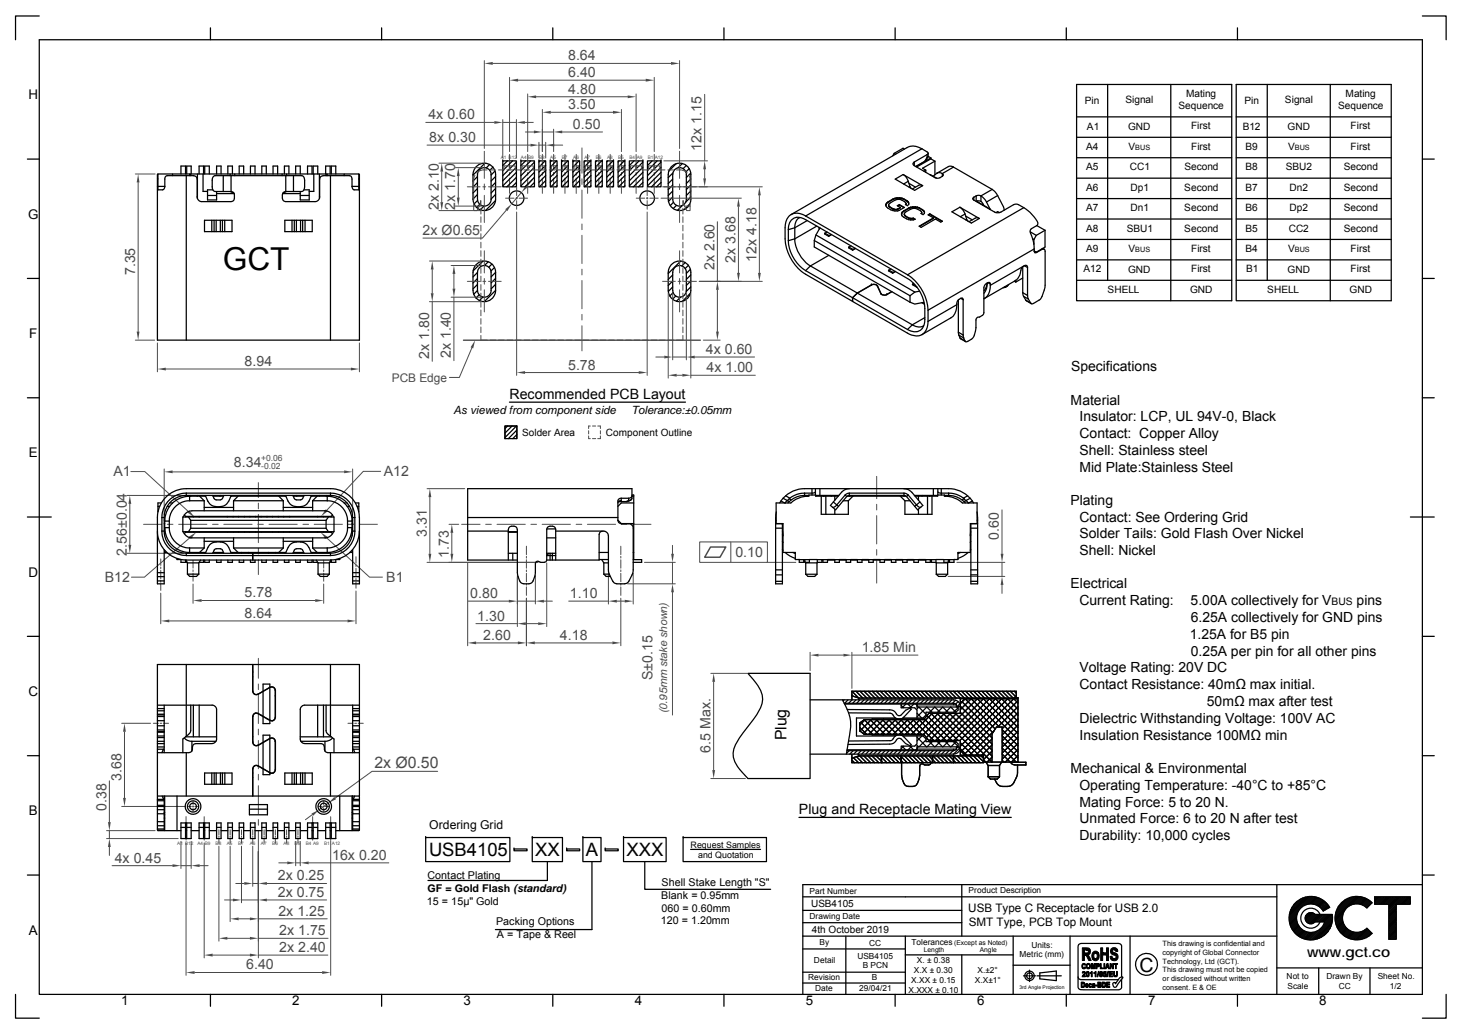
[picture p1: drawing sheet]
<svg xmlns="http://www.w3.org/2000/svg" width="297mm" height="210mm" viewBox="0 0 297 210" stroke-linecap="round" stroke-linejoin="round" font-family="sans-serif">
<defs><g id="words">
<text font-size="6.4" x="45.3" y="54.9">GCT</text>
<text font-size="4" x="231.5" y="197.3">C</text>
<g font-size="3.7">
<text x="87.2" y="173.8">USB4105</text>
<text x="108.8" y="173.7">XX</text>
<text x="119" y="173.7">A</text>
<text x="127.3" y="173.7">XXX</text>
</g>
<text font-size="3.2" fill="#4b4b4b" x="76.1" y="155.9">2x Ø0.50</text>
<text font-size="3.2" x="159.8" y="150.4" transform="rotate(-90 159.8 150.4)">Plug</text>
<g font-size="2.9" fill="#4b4b4b">
<text x="115.4" y="12.3">8.64</text>
<text x="115.4" y="15.7">6.40</text>
<text x="115.4" y="22.2">3.50</text>
<text x="115.5" y="19">4.80</text>
<text x="87" y="24.2">4x 0.60</text>
<text x="87.2" y="28.9">8x 0.30</text>
<text x="116.4" y="26.2">0.50</text>
<text x="142.6" y="30.7" transform="rotate(-90 142.6 30.7)">12x 1.15</text>
<text x="85.9" y="47.7">2x Ø0.65</text>
<text x="89.1" y="42.7" transform="rotate(-90 89.1 42.7)">2x 2.10</text>
<text x="92.5" y="42.7" transform="rotate(-90 92.5 42.7)">2x 1.70</text>
<text x="149.4" y="53.4" transform="rotate(-90 149.4 53.4)">2x 3.68</text>
<text x="153.7" y="53.2" transform="rotate(-90 153.7 53.2)">12x 4.18</text>
<text x="27.5" y="55.9" transform="rotate(-90 27.5 55.9)">7.35</text>
<text x="145.1" y="54.9" transform="rotate(-90 145.1 54.9)">2x 2.60</text>
<text x="143.4" y="71.9">4x 0.60</text>
<text x="49.7" y="74.3">8.94</text>
<text x="87.2" y="72.9" transform="rotate(-90 87.2 72.9)">2x 1.80</text>
<text x="91.6" y="72.8" transform="rotate(-90 91.6 72.8)">2x 1.40</text>
<text x="115.4" y="75">5.78</text>
<text x="143.6" y="75.6">4x 1.00</text>
<text x="47.5" y="94.8">8.34</text>
<text x="23" y="96.6">A1</text>
<text x="78" y="96.6">A12</text>
<text x="25.8" y="112.9" transform="rotate(-90 25.8 112.9)">2.56±0.04</text>
<text x="86.7" y="109.1" transform="rotate(-90 86.7 109.1)">3.31</text>
<text x="91.2" y="113.4" transform="rotate(-90 91.2 113.4)">1.73</text>
<text x="149.4" y="113.1">0.10</text>
<text x="203" y="109.6" transform="rotate(-90 203 109.6)">0.60</text>
<text x="21.3" y="118.1">B12</text>
<text x="78.5" y="118.1">B1</text>
<text x="49.7" y="121.3">5.78</text>
<text x="49.7" y="125.5">8.64</text>
<text x="95.5" y="121.5">0.80</text>
<text x="115.8" y="121.5">1.10</text>
<text x="97" y="126">1.30</text>
<text x="98.2" y="129.9">2.60</text>
<text x="113.8" y="129.9">4.18</text>
<text x="175.1" y="132.4">1.85 Min</text>
<text x="132.6" y="138.2" transform="rotate(-90 132.6 138.2)">S±0.15</text>
<text x="144.4" y="152.9" transform="rotate(-90 144.4 152.9)">6.5 Max.</text>
<text x="24.7" y="158.5" transform="rotate(-90 24.7 158.5)">3.68</text>
<text x="21.6" y="164.6" transform="rotate(-90 21.6 164.6)">0.38</text>
<text x="23.3" y="175.2">4x 0.45</text>
<text x="56.4" y="178.8">2x 0.25</text>
<text x="67.5" y="174.6">16x 0.20</text>
<text x="56.4" y="182.1">2x 0.75</text>
<text x="56.6" y="186">2x 1.25</text>
<text x="56.7" y="189.9">2x 1.75</text>
<text x="50" y="196.9">6.40</text>
<text x="56.7" y="193.3">2x 2.40</text>
</g>
<g font-size="2.9">
<text x="103.5" y="81.1">Recommended PCB Layout</text>
<text x="162.3" y="165.4">Plug and Receptacle Mating View</text>
<text x="265.6" y="194.3">www.gct.co</text>
</g>
<g font-size="2.8">
<text x="217.6" y="75.4">Specifications</text>
<text x="217.5" y="82.2">Material</text>
<text x="219.3" y="85.6">Insulator: LCP, UL 94V-0, Black</text>
<text x="219.3" y="89">Contact: Copper Alloy</text>
<text x="219.3" y="92.4">Shell: Stainless steel</text>
<text x="219.3" y="95.8">Mid Plate:Stainless Steel</text>
<text x="217.5" y="102.5">Plating</text>
<text x="219.3" y="105.9">Contact: See Ordering Grid</text>
<text x="219.3" y="112.8">Shell: Nickel</text>
<text x="219.3" y="109.3">Solder Tails: Gold Flash Over Nickel</text>
<text x="217.5" y="119.5">Electrical</text>
<text x="219.3" y="122.9">Current Rating:</text>
<text x="241.9" y="122.9">5.00A collectively for V</text>
<text x="275.6" y="122.9">pins</text>
<text x="241.7" y="129.7">1.25A for B5 pin</text>
<text x="241.9" y="126.3">6.25A collectively for GND pins</text>
<text x="219.3" y="136.5">Voltage Rating: 20V DC</text>
<text x="241.9" y="133.1">0.25A per pin for all other pins</text>
<text x="219.3" y="140">Contact Resistance: 40mΩ max initial.</text>
<text x="245.2" y="143.4">50mΩ max after test</text>
<text x="219.3" y="146.8">Dielectric Withstanding Voltage: 100V AC</text>
<text x="219.3" y="150.2">Insulation Resistance 100MΩ min</text>
<text x="217.5" y="157">Mechanical &amp; Environmental</text>
<text x="219.3" y="160.4">Operating Temperature: -40°C to +85°C</text>
<text x="219.3" y="163.8">Mating Force: 5 to 20 N.</text>
<text x="219.3" y="167.2">Unmated Force: 6 to 20 N after test</text>
<text x="219.3" y="170.6">Durability: 10,000 cycles</text>
</g>
<g font-size="2.7">
<text x="5.8" y="20.2">H</text>
<text x="5.7" y="44.4">G</text>
<text x="5.9" y="68.7">F</text>
<text x="5.9" y="92.9">E</text>
<text x="5.8" y="117.1">D</text>
<text x="5.8" y="141.4">C</text>
<text x="5.9" y="165.6">B</text>
<text x="5.9" y="189.8">A</text>
<text x="24.6" y="204.1">1</text>
<text x="59.4" y="204.1">2</text>
<text x="94.2" y="204.1">3</text>
<text x="128.9" y="204.1">4</text>
<text x="163.7" y="204.1">5</text>
<text x="198.5" y="204.1">6</text>
<text x="233.3" y="204.1">7</text>
<text x="268" y="204.1">8</text>
</g>
<text font-size="2.5" x="87.2" y="168.3">Ordering Grid</text>
<text font-size="2.4" fill="#4b4b4b" x="79.6" y="77.5">PCB Edge</text>
<g font-size="2.4">
<text x="196.7" y="185.2">USB Type C Receptacle for USB 2.0</text>
<text x="196.8" y="188.1">SMT Type, PCB Top Mount</text>
</g>
<g font-size="2.3">
<text x="92.1" y="84.1">As viewed from component side</text>
<text x="128.3" y="84.1">Tolerance:±0.05mm</text>
</g>
<text font-size="2.2" fill="#4b4b4b" x="135.6" y="144.8" transform="rotate(-90 135.6 144.8)">(0.95mm stake shown)</text>
<g font-size="2.2">
<text x="86.8" y="178.4">Contact Plating</text>
<text x="134.4" y="179.9">Shell Stake Length &quot;S&quot;</text>
<text x="86.7" y="183.7">15 = 15µ&quot; Gold</text>
<text x="86.8" y="181.1">GF = Gold Flash (standard)</text>
<text x="134.3" y="182.5">Blank = 0.95mm</text>
<text x="134.4" y="185.1">060 = 0.60mm</text>
<text x="100.8" y="187.9">Packing Options</text>
<text x="100.9" y="190.6">A = Tape &amp; Reel</text>
<text x="134.2" y="187.7">120 = 1.20mm</text>
</g>
<g font-size="2.1">
<text x="220.4" y="21.2">Pin</text>
<text x="228.6" y="21">Signal</text>
<text x="239.4" y="22.2">Sequence</text>
<text x="241" y="19.8">Mating</text>
<text x="252.8" y="21.2">Pin</text>
<text x="261.1" y="21">Signal</text>
<text x="271.9" y="22.2">Sequence</text>
<text x="273.4" y="19.8">Mating</text>
<text x="220.8" y="26.3">A1</text>
<text x="229.2" y="26.3">GND</text>
<text x="242" y="26.3">First</text>
<text x="252.5" y="26.3">B12</text>
<text x="261.6" y="26.3">GND</text>
<text x="274.4" y="26.3">First</text>
<text x="220.7" y="30.4">A4</text>
<text x="220.7" y="34.6">A5</text>
<text x="229.3" y="30.4">V</text>
<text x="229.6" y="34.6">CC1</text>
<text x="240.6" y="34.6">Second</text>
<text x="242" y="30.4">First</text>
<text x="253" y="30.5">B9</text>
<text x="253" y="34.6">B8</text>
<text x="261.2" y="34.6">SBU2</text>
<text x="261.7" y="30.4">V</text>
<text x="273" y="34.6">Second</text>
<text x="274.4" y="30.4">First</text>
<text x="220.7" y="38.7">A6</text>
<text x="229.7" y="38.7">Dp1</text>
<text x="240.6" y="38.8">Second</text>
<text x="253" y="38.7">B7</text>
<text x="262" y="38.7">Dn2</text>
<text x="273" y="38.8">Second</text>
<text x="220.7" y="42.9">A7</text>
<text x="220.7" y="47">A8</text>
<text x="228.9" y="47.1">SBU1</text>
<text x="229.7" y="42.9">Dn1</text>
<text x="240.6" y="47.1">Second</text>
<text x="240.6" y="42.9">Second</text>
<text x="253" y="42.9">B6</text>
<text x="253" y="47">B5</text>
<text x="261.8" y="47.1">CC2</text>
<text x="262" y="42.9">Dp2</text>
<text x="273" y="42.9">Second</text>
<text x="273" y="47.1">Second</text>
<text x="220.7" y="51.2">A9</text>
<text x="229.3" y="51.2">V</text>
<text x="242" y="51.2">First</text>
<text x="253" y="51.2">B4</text>
<text x="261.7" y="51.2">V</text>
<text x="274.4" y="51.2">First</text>
<text x="220.1" y="55.3">A12</text>
<text x="225" y="59.5">SHELL</text>
<text x="229.2" y="55.4">GND</text>
<text x="241.8" y="59.5">GND</text>
<text x="242" y="55.3">First</text>
<text x="253.2" y="55.3">B1</text>
<text x="257.5" y="59.5">SHELL</text>
<text x="261.6" y="55.4">GND</text>
<text x="274.2" y="59.5">GND</text>
<text x="274.4" y="55.3">First</text>
<text x="270.5" y="122.9">BUS</text>
</g>
<g font-size="2">
<text x="106.1" y="88.4">Solder Area</text>
<text x="123.1" y="88.6">Component Outline</text>
<text x="164.8" y="184.2">USB4105</text>
<text x="164.9" y="189.5">4th October 2019</text>
</g>
<g font-size="1.8">
<text x="140.3" y="172.1">Request Samples</text>
<text x="141.8" y="174.3">and Quotation</text>
</g>
<g font-size="1.7" fill="#4b4b4b">
<text x="53" y="93.5">+0.06</text>
<text x="53.1" y="95.2">-0.02</text>
</g>
<g font-size="1.7">
<text x="164.5" y="181.6">Part Number</text>
<text x="196.8" y="181.4">Product Description</text>
<text x="164.5" y="186.7">Drawing Date</text>
<text x="166.5" y="191.8">By</text>
<text x="185.2" y="191.8">Tolerances</text>
<text x="165.4" y="195.7">Detail</text>
<text x="174.2" y="194.7">USB4105</text>
<text x="175.3" y="196.6">B PCN</text>
<text x="176.6" y="192">CC</text>
<text x="185.7" y="197.5">X.X ± 0.30</text>
<text x="186.3" y="195.5">X. ± 0.38</text>
<text x="198.6" y="197.5">X.±2°</text>
<text x="207.2" y="194.4">Metric (mm)</text>
<text x="209.5" y="192.5">Units:</text>
<text x="164.2" y="199.1">Revision</text>
<text x="165.6" y="201.3">Date</text>
<text x="174.6" y="201.3">29/04/21</text>
<text x="177.2" y="199.1">B</text>
<text x="184.6" y="201.6">X.XXX ± 0.10</text>
<text x="185.1" y="199.5">X.XX ± 0.15</text>
<text x="198" y="199.5">X.X±1°</text>
<text x="261.4" y="198.8">Not to</text>
<text x="261.6" y="200.8">Scale</text>
<text x="269.5" y="198.8">Drawn By</text>
<text x="272" y="200.8">CC</text>
<text x="279.9" y="198.8">Sheet No.</text>
<text x="282.4" y="200.8">1/2</text>
</g>
<g font-size="1.5">
<text x="230.7" y="30.4">BUS</text>
<text x="263.1" y="30.4">BUS</text>
<text x="230.7" y="51.2">BUS</text>
<text x="263.1" y="51.2">BUS</text>
<text x="236.2" y="193.9">copyright of Global Connector</text>
<text x="236.2" y="192.1">This drawing is confidential and</text>
<text x="236.2" y="195.7">Technology, Ltd (GCT).</text>
<text x="236.2" y="197.5">This drawing must not be copied</text>
<text x="236.2" y="201">consent. E &amp; OE</text>
<text x="236.2" y="199.2">or disclosed without written</text>
</g>
<g font-size="1.4">
<text x="193.8" y="191.8">(Except as Noted)</text>
<text x="187.7" y="193.4">Length</text>
<text x="199.1" y="193.4">Angle</text>
</g>
<g font-size="1" fill="#4b4b4b">
<text x="101.7" y="32.3">A1 B12</text>
<text x="105.8" y="32.3">A4 B9</text>
<text x="109.5" y="32.3">B8</text>
<text x="111.8" y="32.3">A5</text>
<text x="114.1" y="32.3">B7</text>
<text x="116.5" y="32.3">A6</text>
<text x="118.7" y="32.3">A7</text>
<text x="121.1" y="32.3">B6</text>
<text x="123.3" y="32.3">A8</text>
<text x="125.6" y="32.3">B5</text>
<text x="127.9" y="32.3">B4 A9</text>
<text x="131.6" y="32.3">B1 A12</text>
<text x="36" y="171.6">A1 B12</text>
<text x="40.1" y="171.6">A4 B9</text>
<text x="43.8" y="171.6">B8</text>
<text x="46.1" y="171.6">A5</text>
<text x="48.4" y="171.6">B7</text>
<text x="50.8" y="171.6">A6</text>
<text x="53" y="171.6">A7</text>
<text x="55.3" y="171.6">B6</text>
<text x="57.6" y="171.6">A8</text>
<text x="59.9" y="171.6">B5</text>
<text x="62.1" y="171.6">B4 A9</text>
<text x="65.9" y="171.6">B1</text>
<text x="67.4" y="171.6">A12</text>
</g>
<text font-size="1" x="207.1" y="200.8">3rd Angle Projection</text>
</g></defs>
<g fill="none" stroke="#000" stroke-width=".25">
<path d="M8 3.2h-4.8v4.9M8 8.1h281v193.8h-281zM42.8 5.7v2.4M77.5 5.7v2.4M112.3 5.7v2.4M147.1 5.7v2.4M181.9 5.7v2.4M216.6 5.7v2.4M218.7 17.2h31.6v43.9h-31.6zM225 17.2v39.7M237.9 17.2v43.9M251.2 17.2h31.5v43.9h-31.5z"/>
<path d="M251.4 5.7v2.4M257.5 17.2v39.7M270.3 17.2v43.9M289 3.2h4.8v4.9M5.6 32.3h2.4M218.7 23.7h31.6M218.7 27.9h31.6M218.7 32h31.6M218.7 36.2h31.6M251.2 23.7h31.5M251.2 27.9h31.5M251.2 32h31.5"/>
<path d="M251.2 36.2h31.5M289 32.3h2.4M5.6 56.5h2.4M218.7 40.3h31.6M218.7 44.5h31.6M218.7 48.6h31.6M218.7 52.8h31.6M218.7 56.9h31.6M251.2 40.3h31.5M251.2 44.5h31.5M251.2 48.6h31.5M251.2 52.8h31.5"/>
<path d="M251.2 56.9h31.5M289 56.5h2.4M5.6 80.8h2.4M289 80.8h2.4M5.6 105h4.8M286.6 105h4.8M5.6 129.2h2.4M289 129.2h2.4M5.6 153.5h2.4M289 153.5h2.4M5.6 177.7h2.4M86.5 170.1h17.1v4.9h-17.1z"/>
<path d="M86.5 170.1h.1M104.4 172.4h2.7v.4h-2.7zM104.4 172.4h.1M108.1 170.1h6.2v4.9h-6.2zM108.1 170.1h.1M111.2 175v3.8h-24.2M115.1 172.4h2.7v.4h-2.7zM115.1 172.4h.1M118.4 170.1h3.7v4.9h-3.7zM118.4 170.1h.1M120.3 175v13.8h-19.7M138.8 170.1h16.9v4.9h-16.9z"/>
<path d="M138.8 170.1h.1M140.3 172.5h14.2M195.4 179.6v10.5M259.4 179.6v22.3M289 179.6h-125.9v22.3M289 177.7h2.4M163.1 182.1h96.3M163.1 190.1h96.3M163.1 192.7h20.8M163.1 197.4h20.8M163.1 187.4h32.3M163.1 184.9h32.3"/>
<path d="M163.1 199.6h20.8M171.9 190.1v11.8M183.9 190.1v11.8M183.9 193.9h21.9M195.4 193.9v8M205.8 190.1v11.8M205.8 196h11.6M207.9 198.2h.9M209 198.2h.3M209.2 197v.8M209.2 198v.3M209.2 198.5v.8"/>
<path d="M209.5 198.2h.9M210.7 198.2h4.9M211.3 197.6l3.3-.4v1.9l-3.3-.3zM217.4 190.1v11.8M219 198.4l.1 .1a1.32 1.32 0 0 0 1.5 .5h6.6M226.1 199.7l.4-.2 .2 .3 .1-.3a1.9 1.9 0 0 1 1.1-1.1h.1l.1 .2-1.2 1.6a.36 .36 0 0 1-.6 .2zM227.9 198.4v-5.2a1.98 1.98 0 0 0-.3-1.5l-.6-.1h-6.3a1.77 1.77 0 0 0-1.6 .3l-.1 8.5a.68 .68 0 0 0 .9 .6h6a2.63 2.63 0 0 0 1.8-.1l.2-.3v-1.8M229.6 190.1v11.8M259.4 196.6h29.6M263.4 186.3l-1.3 1.3M263.4 186.5l-1.3 1.3M263.4 186.1l-1.4 1.4"/>
<path d="M263.4 186.8l-1.2 1.2M263.5 187l-1.2 1.2M263.5 185.8l-1.5 1.5M263.5 187.1l-1.2 1.2M263.5 187.3l-1.1 1.2M263.6 185.5l-1.6 1.6M263.6 183l-.8 .7M263.6 187.5l-1.1 1.1M263.7 187.6l-1.1 1.2M263.7 187.8l-1.1 1.1M263.8 185.1l-1.9 1.8M263.8 187.9l-1.1 1.1"/>
<path d="M263.9 188.1l-1.1 1.1M264 188.2l-1.1 1.1M264.1 188.3l-1.1 1.1M264.2 188.5l-1.1 1M264.2 182.6l-1.8 1.8M264.3 188.6l-1.1 1M264.4 188.7l-1 1M264.6 188.8l-1.1 1.1M264.7 182.4l-2.5 2.4M264.7 188.9l-1.1 1.1M264.8 189l-1.1 1M265 189l-1.1 1.1"/>
<path d="M265 182.2l-2.9 3M265.1 189.1l-1.1 1.1M265.3 189.2l-1.1 1.1M265.3 182.1l-3.3 3.3M265.5 189.2l-1.2 1.2M265.6 182.1l-3.6 3.6M265.6 189.3l-1.1 1.2M265.8 189.3l-1.2 1.2M265.9 182.1l-4 3.9M265.9 185.4l-.7 .7M266 189.4l-1.2 1.2M266.1 182l-4.2 4.3"/>
<path d="M266.2 189.4l-1.3 1.3M266.2 185.3l-1 1.1M266.3 182l-4.4 4.5M266.4 189.4l-1.3 1.3M266.4 185.3l-1.2 1.3M266.6 182l-4.7 4.7M266.6 185.3l-1.4 1.5M266.7 189.3l-1.4 1.5M266.8 182.1l-1.9 1.8M266.8 185.4l-1.5 1.5M267 185.5l-1.6 1.6M267 189.3l-1.5 1.5"/>
<path d="M267 182.1l-1.7 1.6M267.1 185.6l-1.6 1.6M267.2 182.1l-1.5 1.5M267.2 187.2a1.14 1.14 0 0 1-1.7 .1 1.14 1.14 0 0 1 0-1.7 1.14 1.14 0 0 1 1.7 .1l-1.6 1.6M267.2 187.2h2M267.3 189.2l-1.6 1.6M267.4 182.2l-1.5 1.4M267.4 185.7l-1.7 1.7M267.5 182.2l-1.3 1.3M267.6 185.7l-1.8 1.8M267.7 189l-1.8 1.8M267.7 182.3l-1.3 1.2"/>
<path d="M267.9 185.7l-1.9 1.9M267.9 182.3l-1.3 1.3M267.9 196.6v5.3M268 182.4l-1.2 1.2M268.1 185.7l-1.9 1.9M268.2 182.4l-1.2 1.2M268.2 185.7a2.03 2.03 0 0 0-3.1-.9 2.03 2.03 0 0 0 0 3.3 2.03 2.03 0 0 0 3.1-.9M268.3 185.7l-1.9 1.9M268.3 182.5l-1.1 1.2M268.5 182.6l-1.1 1.1M268.5 185.7l-1.8 1.8M268.6 182.7l-1.1 1.1"/>
<path d="M268.8 185.7l-1.5 1.5M268.8 182.8l-1.1 1.1M268.8 185a2.9 2.9 0 0 0-4.5-.6 2.9 2.9 0 0 0 .6 4.6 2.9 2.9 0 0 0 4.2-1.8M268.9 182.9l-1.1 1M269 185.7l-1.5 1.5M269 183l-1.1 1M269.2 183.1l-1.1 1M269.2 185.7l-1.5 1.5M269.3 183.2l-1.1 1M269.4 183.3l-1.1 1M269.4 185.7l-1.5 1.5M269.5 183.4l-1.1 1.1"/>
<path d="M269.6 183.5l-1.1 1.1M269.7 185.7l-1.5 1.5M269.7 183.6l-1.1 1.1M269.8 183.8l-1.1 1M269.9 189.1l-.9 .9M269.9 185.7l-1.5 1.5M269.9 183.9l-1.1 1.1M270 184l-.8 .8M270.1 184.2l-.4 .3M270.1 185.7l-1.5 1.5M270.1 184.3a4.4 4.4 0 0 0-7.3-.5 4.4 4.4 0 0 0 2.5 7 4.4 4.4 0 0 0 5.4-5.1h-3.5M270.2 184.3l-1.3 .7"/>
<path d="M270.3 188.5l-1.9 1.9M270.3 185.7l-1.5 1.5M270.4 188.1l-2.5 2.5M270.6 185.7l-1.5 1.5M270.6 187.7l-3 3M270.6 187.4l-3.3 3.4M270.7 185.8l-1.6 1.6M270.7 187.2l-3.7 3.6M270.7 186.9l-3.9 4M270.7 186l-1.8 1.8M270.7 186.7l-4.2 4.2M270.7 186.2l-4.6 4.7"/>
<path d="M270.7 186.4l-4.4 4.5M272.8 186.2l-1.4 1.4M272.8 186.4l-1.4 1.4M272.8 186.7l-1.3 1.2M272.8 186.9l-1.2 1.2M272.8 186l-1.4 1.4M272.8 187.1l-1.2 1.1M272.9 185.7l-1.6 1.5M272.9 187.2l-1.2 1.2M272.9 187.4l-1.1 1.1M273 185.3l-1.7 1.7M273 187.6l-1.1 1.1"/>
<path d="M273 187.7l-1.1 1.1M273.1 187.9l-1.1 1.1M273.2 188l-1.1 1.1M273.2 184.8l-1.9 2M273.3 188.2l-1.1 1M273.3 182.7l-1.4 1.4M273.4 188.3l-1.1 1M273.5 188.4l-1.1 1.1M273.6 188.5l-1.1 1.1M273.7 188.6l-1 1.1M273.8 182.4l-2.1 2.2M273.9 188.7l-1.1 1.1"/>
<path d="M274 188.8l-1.1 1.1M274.1 188.9l-1.1 1.1M274.2 182.3l-2.7 2.7M274.3 189l-1.1 1.1M274.4 189.1l-1.1 1.1M274.5 182.2l-3.1 3.1M274.6 189.2l-1.2 1.1M274.7 189.2l-1.1 1.1M274.8 182.1l-3.5 3.5M274.9 189.3l-1.2 1.1M275.1 189.3l-1.2 1.2M275.1 182.1l-3.8 3.8"/>
<path d="M275.3 189.3l-1.3 1.2M275.3 182.1l-4 4M275.5 189.4l-1.3 1.2M275.6 182l-4.3 4.4M275.7 189.4l-1.3 1.3M275.8 182l-4.5 4.6M275.9 189.4l-1.3 1.3M276 182.1l-2 1.9M276.2 189.3l-1.5 1.5M276.2 182.1l-1.7 1.7M276.4 182.1l-1.5 1.5M276.5 189.3l-1.6 1.5"/>
<path d="M276.6 182.1l-1.4 1.5M276.8 182.2l-1.4 1.3M276.8 189.1l-1.7 1.7M277 182.2l-1.3 1.3M277.1 182.3l-1.2 1.2M277.3 182.4l-1.2 1.2M277.4 188.8l-2.1 2M277.5 182.4l-1.2 1.2M277.6 182.5l-1.1 1.1M277.7 184.4a2.9 2.9 0 0 0-4.1 0 2.9 2.9 0 0 0 0 4.1 2.9 2.9 0 0 0 4.1 0M277.7 188.5l1.1 1.1M277.7 182.6l-1.1 1.1"/>
<path d="M277.8 188.6l-2.3 2.3M277.9 182.7l-1.1 1.1M277.9 188.7l-2.1 2.2M278 188.8l-2 2M278 182.7l-1.1 1.1M278.2 188.9l-1.9 1.9M278.2 182.8l-1.1 1.1M278.3 189l-1.8 1.8M278.3 182.9l-1.1 1.1M278.3 196.6v5.3M278.4 189.2l-1.6 1.5M278.4 183l-1 1.1"/>
<path d="M278.5 189.3l-1.3 1.3M278.6 183.1l-1.1 1.1M278.6 189.4l-1.1 1M278.7 183.2l-1.1 1.1M278.7 189.5l-.7 .7M278.8 183.3a4.4 4.4 0 0 0-6.3 0 4.4 4.4 0 0 0 0 6.3 4.4 4.4 0 0 0 6.3 0M278.8 183.3l-1.1 1.1M279.3 182.1h7.2v1.5h-2.8v7.1h-1.5v-7.1h-2.9zM279.3 182.1v.1M279.5 182.1l-.2 .3M279.8 182.1l-.5 .5M280 182.1l-.7 .7"/>
<path d="M280.2 182.1l-.9 1M280.5 182.1l-1.2 1.2M280.7 182.1l-1.4 1.4M280.9 182.1l-1.5 1.5M281.1 182.1l-1.5 1.5M281.3 182.1l-1.5 1.5M281.6 182.1l-1.5 1.5M281.8 182.1l-1.5 1.5M282 182.1l-1.5 1.5M282.3 182.1l-1.5 1.5M282.5 182.1l-1.5 1.5M282.7 182.1l-1.5 1.5"/>
<path d="M282.9 182.1l-1.5 1.5M283.1 182.1l-1.5 1.5M283.4 182.1l-1.5 1.5M283.6 182.1l-1.5 1.5M283.7 189.3l-1.5 1.4M283.7 190.6l-.1 .1M283.7 190.4l-.4 .3M283.7 190.2l-.6 .5M283.7 183.9l-1.5 1.5M283.7 184.1l-1.5 1.5M283.7 184.3l-1.5 1.5M283.7 184.5l-1.5 1.5"/>
<path d="M283.7 184.8l-1.5 1.5M283.7 185l-1.5 1.5M283.7 185.2l-1.5 1.5M283.7 185.4l-1.5 1.6M283.7 185.7l-1.5 1.5M283.7 185.9l-1.5 1.5M283.7 186.1l-1.5 1.5M283.7 186.4l-1.5 1.5M283.7 186.6l-1.5 1.5M283.7 186.8l-1.5 1.5M283.7 187l-1.5 1.5M283.7 187.2l-1.5 1.6"/>
<path d="M283.7 187.5l-1.5 1.5M283.7 187.7l-1.5 1.5M283.7 187.9l-1.5 1.5M283.7 188.2l-1.5 1.5M283.7 188.4l-1.5 1.5M283.7 188.6l-1.5 1.5M283.7 188.8l-1.5 1.5M283.7 189l-1.5 1.5M283.7 190l-.8 .7M283.7 189.5l-1.3 1.2M283.7 189.7l-1 1M283.8 182.1l-1.6 1.7"/>
<path d="M284.1 182.1l-1.9 1.9M284.3 182.1l-2.1 2.1M284.5 182.1l-2.3 2.4M284.7 182.1l-2.5 2.6M285 182.1l-2.8 2.8M285.2 182.1l-3 3.1M285.4 182.1l-1.5 1.5M285.6 182.1l-1.5 1.5M285.9 182.1l-1.5 1.5M286.1 182.1l-1.5 1.5M286.3 182.1l-1.5 1.5M286.5 182.4l-1.2 1.2"/>
<path d="M286.5 183.5l-.1 .1M286.5 182.1l-1.5 1.5M286.5 183.2l-.3 .4M286.5 183l-.6 .6M286.5 182.8l-.8 .8M286.5 182.6l-1 1M3.2 201.9v4.9h4.8M42.8 201.9v2.5M77.5 201.9v2.5M112.3 201.9v2.5M147.1 201.9v2.5M181.9 201.9v2.5"/>
<path d="M216.6 201.9v2.5M251.4 201.9v2.5M293.8 201.9v4.9h-4.8"/>
<circle cx="209.2" cy="198.2" r=".96"/>
<circle cx="209.2" cy="198.2" r=".59"/>
<circle cx="232.9" cy="195.8" r="2.22"/>
</g>
<g fill="#000" stroke="#000" stroke-width=".2">
<path d="M219.9 197.4h.3l-.1 .2h-.2z" fill-rule="evenodd"/>
<path d="M219.7 199.4l.6 .2h-.4v.7l.4 .1-.1 .1h-.5z" fill-rule="evenodd"/>
<path d="M220 195.7h.3l.2 .1-.4 .1-.1 .2 .1 .4 .4 .1-.2 .2-.3-.1-.2-.3z" fill-rule="evenodd"/>
<path d="M220 197.4a.35 .35 0 0 1 .5 0 .35 .35 0 0 1-.1 .5l-.2 .3h.3v.2h-.6l.4-.8z" fill-rule="evenodd"/>
<path d="M219.9 199.6h.4v.8l-.4-.1 .3-.1a.39 .39 0 0 0-.3-.6z" fill-rule="evenodd"/>
<path d="M220.2 196.6l.2-.3 .2 .1-.1 .2z" fill-rule="evenodd"/>
<path d="M220.2 195.8h.3l.1 .2z" fill-rule="evenodd"/>
<path d="M220.6 199.9h.2l-.1 .2h.4v.1h-.4l.1 .2h.3l-.1 .1-.4-.1z" fill-rule="evenodd"/>
<path d="M219.9 192.5h1.3l.3 .4h-1.2v.7h1.1l-.3 .4h-.8v1.1h-.4z" fill-rule="evenodd"/>
<path d="M220.7 195.9l.4-.1a.38 .38 0 0 0-.2 .4 .38 .38 0 0 0 .2 .4h.3l-.2 .2-.3-.1-.2-.4z" fill-rule="evenodd"/>
<path d="M220.6 199.8h.4l.1 .3h-.4l.2-.1-.3-.1z" fill-rule="evenodd"/>
<path d="M220.8 197.4l.3-.1 .1 .1-.3 .1v.6l.3 .1-.1 .2-.4-.3z" fill-rule="evenodd"/>
<path d="M220.4 194h.7l.6 1.1h-.5l-.5-1z" fill-rule="evenodd"/>
<path d="M220.8 195.8a.5 .5 0 0 1 .7 0 .5 .5 0 0 1 0 .7l-.4 .1 .2-.2v-.4l-.1-.1z" fill-rule="evenodd"/>
<path d="M221 197.4l.3 .1-.1 .7h-.2l.1-.2z" fill-rule="evenodd"/>
<path d="M221.3 199.9h.2l-.1 .4 .4 .1-.1 .1h-.3l-.1-.1z" fill-rule="evenodd"/>
<path d="M220.6 192.9h.9l-.1 .7h-1.1h.7l.1-.2-.1-.4z" fill-rule="evenodd"/>
<path d="M221.5 197.5l.2 .1-.2 .1z" fill-rule="evenodd"/>
<path d="M221.3 199.8l.3-.1 .2 .3-.5-.1z" fill-rule="evenodd"/>
<path d="M221.5 197.5l.4-.2v1.1h-.2v-.8z" fill-rule="evenodd"/>
<path d="M221.7 195.7h.3l-.2 1h-.1z" fill-rule="evenodd"/>
<path d="M222 195.7l.1 .7-.1 .3-.2-.8z" fill-rule="evenodd"/>
<path d="M222 199.8l.3-.1 .1 .2-.3 .1-.2-.1z" fill-rule="evenodd"/>
<path d="M222.2 197.5l.3 .1-.3 .1z" fill-rule="evenodd"/>
<path d="M222.2 199.9h.2l.1 .5h-.3l.1-.2-.3-.1 .3-.1z" fill-rule="evenodd"/>
<path d="M222.3 195.7h.2l-.3 1h-.2z" fill-rule="evenodd"/>
<path d="M222.5 195.7v1h-.1v-.8z" fill-rule="evenodd"/>
<path d="M222 193.4a.67 .67 0 0 1 1.2 .1l-.6 .1a.61 .61 0 0 0-.4 .5 .61 .61 0 0 0 .4 .6h-.6l-.2-.7z" fill-rule="evenodd"/>
<path d="M222.2 197.5l.5-.2v1.1h-.2v-.8z" fill-rule="evenodd"/>
<path d="M223.2 197.3h.1l-.2 1.1h-.2z" fill-rule="evenodd"/>
<path d="M222.7 195.7h.5l.2 .1h-.5v.4h.5l-.2 .1h-.3v.4h-.2z" fill-rule="evenodd"/>
<path d="M222.6 193.6l.6-.1a.92 .92 0 0 1 0 1.1 .92 .92 0 0 1-1 .4l-.2-.3h.6a.63 .63 0 0 0 .3-.6 .63 .63 0 0 0-.3-.5z" fill-rule="evenodd"/>
<path d="M223 195.8h.4v.4h-.5l.3-.1z" fill-rule="evenodd"/>
<path d="M223 199.4l.7 .2h-.5v.3h.5v.2h-.5v.2h.6l-.2 .2h-.6z" fill-rule="evenodd"/>
<path d="M223.3 199.6h.4v.3h-.5l.3-.1v-.2z" fill-rule="evenodd"/>
<path d="M223.5 195.7h.2v.9h.5v.1h-.7z" fill-rule="evenodd"/>
<path d="M223.6 197.7h.3z" fill-rule="evenodd"/>
<path d="M223.5 197.4l.3-.1 .2 .1-.4 .1v.2l.4 .1-.4 .1 .1 .3h-.3v-.1z" fill-rule="evenodd"/>
<path d="M223.7 197.8h.3a.34 .34 0 0 1 0 .4 .34 .34 0 0 1-.5 .1l-.1-.1 .4-.1z" fill-rule="evenodd"/>
<path d="M223.7 197.4l.3 .1z" fill-rule="evenodd"/>
<path d="M223.6 192.5h.4v1l.8 .4h-.8v1.2h-.4z" fill-rule="evenodd"/>
<path d="M223.9 199.4l.7 .2h-.5v.7l.5 .1-.1 .1h-.6z" fill-rule="evenodd"/>
<path d="M224.3 195.7h.2v1h-.2z" fill-rule="evenodd"/>
<path d="M224.1 198.1l.6 .1-.4 .2z" fill-rule="evenodd"/>
<path d="M224.4 197.7h.2z" fill-rule="evenodd"/>
<path d="M224.2 199.6h.4v.8l-.5-.1h.3l.1-.2v-.4z" fill-rule="evenodd"/>
<path d="M224.5 197.8h.2v.4h-.2l.1-.1z" fill-rule="evenodd"/>
<path d="M224.3 197.3h.4v.2h-.3v.2l.3 .1-.5 .1z" fill-rule="evenodd"/>
<path d="M225.1 197.3h.1l-.2 1.1h-.2z" fill-rule="evenodd"/>
<path d="M224.9 195.7h.2l-.2 .6 .3 .2h-.4l-.1 .2h-.1z" fill-rule="evenodd"/>
<path d="M225.1 195.7l.3 1h-.2v-.2l-.3-.2h.2l-.1-.4z" fill-rule="evenodd"/>
<path d="M224.8 192.5h.4v2.6h-.4v-1.2l-.8-.4h.8z" fill-rule="evenodd"/>
<path d="M224.8 199.4h.7v.2h-.5v.3h.4v.2h-.4v.2h.5v.2h-.7z" fill-rule="evenodd"/>
<path d="M225.5 195.7h.2v1h-.2z" fill-rule="evenodd"/>
<path d="M225.7 195.7l.4 .7v.3l-.4-.7z" fill-rule="evenodd"/>
<path d="M225.5 194.2h.4l.1 .3 .4 .2h-.7z" fill-rule="evenodd"/>
<path d="M225.3 197.3h.8v.1h-.6v.3h.5v.2h-.5v.3h.6v.2h-.8z" fill-rule="evenodd"/>
<path d="M226.1 195.7h.1v1h-.1z" fill-rule="evenodd"/>
<path d="M225.7 192.8a.79 .79 0 0 1 1.3 .1h-.7a.28 .28 0 0 0-.3 .3 .28 .28 0 0 0 .3 .2 .82 .82 0 0 1 .8 1.2 .82 .82 0 0 1-1.4 .1h.7a.38 .38 0 0 0 .4-.5 .38 .38 0 0 0-.5-.3l-.3-.1a.77 .77 0 0 1-.3-1z" fill-rule="evenodd"/>
<path d="M226.3 197.3h.1l.1 .8 .2 .1h-.4z" fill-rule="evenodd"/>
<path d="M226.3 192.9h.7l.1 .3h-.4l-.2-.3z" fill-rule="evenodd"/>
<path d="M226.8 197.3h.2v.8a.42 .42 0 0 1-.6 .2l-.1-.1 .5-.1z" fill-rule="evenodd"/>
<path d="M226.4 195.7h.7v.1h-.3v.9h-.2v-.9h-.2z" fill-rule="evenodd"/>
<path d="M220.9 200.3l.2 .1h-.3z" fill-rule="evenodd"/>
<path d="M221.7 200.2l.1 .2h-.3z" fill-rule="evenodd"/>
<path d="M221.9 200.4l.4 .1z" fill-rule="evenodd"/>
<path d="M221.9 200.2h.4h-.2v.2h.4v.1l-.6-.1z" fill-rule="evenodd"/>
<path d="M222.6 200h.3v.2h-.3z" fill-rule="evenodd"/>
<path d="M223.4 200.1h.3l.1 .2h-.6h.4l-.1-.2z" fill-rule="evenodd"/>
</g>
<g fill="none" stroke="#4b4b4b" stroke-width=".2">
<path d="M52.5 98v3M29.2 106.5h3.7M32.7 113.5v1.3M32.7 115.2v.3M32.7 115.8v1.8M32.7 117.9v.3M32.7 118.6v1.3M34 106.5h1.1M36.3 106.5h5.7M39.2 113.8v1.6M39.2 115.7v.4M39.2 116.4v1.6"/>
<path d="M39.2 118.6v3.9M43.2 106.5h1.1M45.5 106.5h5.7M52.4 106.5h1.1M52.5 102.2v1.1M52.5 104.5v5.7M52.5 111.4v1.1M52.5 113.7v3M54.7 106.5h5.7M61.6 106.5h1.1M63.8 106.5h5.8M65.8 118.6v3.9"/>
<path d="M70.7 106.5h1.2M72.3 113.1v1.3M72.3 114.7v.3M72.3 115.4v1.7M72.3 117.5v.3M72.3 118.2v1.3M73 106.5h3.7M41 121.9h23.1"/>
</g>
<g fill="#4b4b4b">
<path d="M39.2 121.9l1.8-.2v.5z"/>
<path d="M64.1 121.7l1.7 .2-1.7 .3z"/>
</g>
<path d="M32.7 120.5v6.2M34.4 126.1h36.2M72.3 120v6.7" fill="none" stroke="#4b4b4b" stroke-width=".2"/>
<g fill="#4b4b4b">
<path d="M32.7 126.1l1.7-.3v.6z"/>
<path d="M70.6 125.8l1.7 .3-1.7 .3z"/>
</g>
<path d="M25.8 112.4h11.5M25.8 100.6h11.5M26.4 102.3v8.3" fill="none" stroke="#4b4b4b" stroke-width=".2"/>
<g fill="#4b4b4b">
<path d="M26.1 110.6h.6l-.3 1.8z"/>
<path d="M26.4 100.6l.3 1.7h-.6z"/>
</g>
<path d="M33.4 95.2v9.3M35.1 95.8h34.8M71.6 95.2v9.3" fill="none" stroke="#4b4b4b" stroke-width=".2"/>
<g fill="#4b4b4b">
<path d="M33.4 95.8l1.7-.3v.6z"/>
<path d="M69.9 95.5l1.7 .3-1.7 .3z"/>
<path d="M66.2 103.4l.4 .4-1.4 1.1z"/>
</g>
<path d="M77.3 95.7h-3.5l-7.4 7.9M86.8 99.2h7.6M86.8 114.2h22.5M87.3 101v11.5M126.1 110.9v1.7M126.1 113v.3M126.1 113.7v1.7M126.1 115.7v.4M126.1 116.4v1.7M126.1 118.5v.3M126.1 119.2v1.7" fill="none" stroke="#4b4b4b" stroke-width=".2"/>
<g fill="#4b4b4b">
<path d="M87.1 112.5h.5l-.3 1.7z"/>
<path d="M87.3 99.2l.3 1.8h-.5z"/>
</g>
<path d="M95 114.3v16.8M96.7 130.6h8.5M107 121.5v9.6" fill="none" stroke="#4b4b4b" stroke-width=".2"/>
<g fill="#4b4b4b">
<path d="M95 130.6l1.7-.3v.5z"/>
<path d="M105.2 130.3l1.8 .3-1.8 .2z"/>
</g>
<path d="M107 121.5v9.6M108.7 130.6h15.7M126.1 121.5v9.6" fill="none" stroke="#4b4b4b" stroke-width=".2"/>
<g fill="#4b4b4b">
<path d="M107 130.6l1.7-.3v.5z"/>
<path d="M124.4 130.3l1.7 .3-1.7 .2z"/>
</g>
<path d="M105.1 116.9v5.7M108.8 116.9v5.7M95.1 122.1h8.3M105.1 122.1h3.7M110.5 122.1h1.7" fill="none" stroke="#4b4b4b" stroke-width=".2"/>
<g fill="#4b4b4b">
<path d="M108.8 122.1l1.7-.3v.6z"/>
<path d="M103.4 121.8l1.7 .3-1.7 .3z"/>
</g>
<path d="M123.6 116.4v6.3M128.7 116.4v6.3M115.5 122.1h8.1M125.3 122.1h1.6" fill="none" stroke="#4b4b4b" stroke-width=".2"/>
<g fill="#4b4b4b">
<path d="M126.9 121.8l1.8 .3-1.8 .3z"/>
<path d="M123.6 122.1l1.7-.3v.6z"/>
</g>
<path d="M27.5 35.3h4M28.1 37v30.3M27.5 69.1h3.9M178.1 96.7v4.6M142.2 110.1h13.7v4.1h-13.7zM148.5 110.1v4.1M155.9 114.2h5.8M178.1 102.4v1.2M178.1 104.7v5.8M178.1 111.6v1.1M178.1 113.9v4.5" fill="none" stroke="#4b4b4b" stroke-width=".2"/>
<path d="M144.4 111.1h3.1l-1.2 2.1h-3.1z" fill="none" stroke="#4b4b4b" stroke-width=".3"/>
<g fill="#4b4b4b">
<path d="M27.8 67.3h.5l-.2 1.8z"/>
<path d="M28.1 35.3l.2 1.7h-.5z"/>
</g>
<path d="M24.7 146.9h5.9M25.3 148.6v13.4M24.7 163.8h12.9" fill="none" stroke="#4b4b4b" stroke-width=".2"/>
<g fill="#4b4b4b">
<path d="M25.3 146.9l.3 1.7h-.6z"/>
<path d="M25 162h.6l-.3 1.8z"/>
</g>
<g fill="none" stroke="#4b4b4b" stroke-width=".2">
<path d="M65.8 113.8v1.6M65.8 115.7v.4M65.8 116.4v1.6M52.5 133.7v4M52.5 138.9v1.1M22.2 158.6v8.3M31.2 146.9h1M32.5 146.9h.4M33.2 146.9h1M52.5 141.2v5.7M52.5 148.1v1.1M52.5 150.4v5.7"/>
<path d="M52.5 157.3v1.1M52.5 159.6v5.7M70.7 146.9h1M72.1 146.9h.3M72.8 146.9h1M21.7 170.3h14.5M21.7 168.7h9.8M22.2 168.7v1.6M22.2 172v1.7M44.5 168.5v1.1M44.5 169.8v.2M44.5 170.2v1.1"/>
<path d="M46.8 168.5v1.1M46.8 169.8v.2M46.8 170.2v1.1M49.1 168.5v1.1M49.1 169.8v.2M49.1 170.2v1.1M51.4 168.5v1.1M51.4 169.8v.2M51.4 170.2v1.1M52.5 166.4v1.2M52.5 168.7v4.1M53.7 168.5v1.1"/>
<path d="M53.7 169.8v.2M53.7 170.2v1.1M55.9 168.5v1.1M55.9 169.8v.2M55.9 170.2v1.1M58.2 168.5v1.1M58.2 169.8v.2M58.2 170.2v1.1M60.5 168.5v1.1M60.5 169.8v.2M60.5 170.2v1.1"/>
</g>
<g fill="#4b4b4b">
<path d="M22.2 170.3l.3 1.7h-.6z"/>
<path d="M21.9 166.9h.6l-.3 1.8z"/>
</g>
<path d="M41.5 171.2v23.3M52.5 172.9v21.6M43.2 194h7.6M52.5 194h14.1" fill="none" stroke="#4b4b4b" stroke-width=".2"/>
<g fill="#4b4b4b">
<path d="M41.5 194l1.7-.3v.6z"/>
<path d="M50.8 193.7l1.7 .3-1.7 .3z"/>
</g>
<path d="M37.8 171.2v26.9M67.2 170.7v27.4M39.5 197.5h25.9" fill="none" stroke="#4b4b4b" stroke-width=".2"/>
<g fill="#4b4b4b">
<path d="M37.8 197.5l1.7-.3v.6z"/>
<path d="M65.4 197.2l1.8 .3-1.8 .3z"/>
</g>
<path d="M22.8 175.8h12.3M36.8 170.9v5.5M36.8 175.8h2M38.8 170.9v5.5M40.6 175.8h1.7" fill="none" stroke="#4b4b4b" stroke-width=".2"/>
<g fill="#4b4b4b">
<path d="M38.8 175.8l1.8-.3v.6z"/>
<path d="M35.1 175.5l1.7 .3-1.7 .3z"/>
</g>
<path d="M47.9 179.4h1.7M51.4 171.8v8.2M51.4 179.4h1.1M52.5 172.9v7.1M54.2 179.4h12.2" fill="none" stroke="#4b4b4b" stroke-width=".2"/>
<g fill="#4b4b4b">
<path d="M49.6 179.1l1.8 .3-1.8 .3z"/>
<path d="M52.5 179.4l1.7-.3v.6z"/>
</g>
<path d="M49.1 171.8v11.5M52.5 172.9v10.4M45.6 182.8h1.7M49.1 182.8h3.4M54.2 182.8h12.2" fill="none" stroke="#4b4b4b" stroke-width=".2"/>
<g fill="#4b4b4b">
<path d="M47.3 182.5l1.8 .3-1.8 .3z"/>
<path d="M52.5 182.8l1.7-.3v.6z"/>
</g>
<path d="M192.6 117.1h11.6M194.4 114.2h9.8M203.6 103.5v9M203.6 114.2v2.9M203.6 118.8v1.7" fill="none" stroke="#4b4b4b" stroke-width=".2"/>
<g fill="#4b4b4b">
<path d="M203.6 117.1l.3 1.7h-.6z"/>
<path d="M203.3 112.5h.6l-.3 1.7z"/>
</g>
<path d="M91.2 106.5h2M91.2 114.2h18.1M91.8 108.2v4.3" fill="none" stroke="#4b4b4b" stroke-width=".2"/>
<g fill="#4b4b4b">
<path d="M91.5 112.5h.6l-.3 1.7z"/>
<path d="M91.8 106.5l.3 1.7h-.6z"/>
</g>
<path d="M105.1 117.3v9.9M111.1 114.3v12.9M96.7 126.6h8.4M106.8 126.6h2.5" fill="none" stroke="#4b4b4b" stroke-width=".2"/>
<g fill="#4b4b4b">
<path d="M109.3 126.4l1.8 .2-1.8 .3z"/>
<path d="M105.1 126.6l1.7-.2v.5z"/>
</g>
<g fill="none" stroke="#4b4b4b" stroke-width=".2">
<path d="M32 69.6v5.9M33.7 74.9h37.6M73 69.6v5.9M93.8 106.5h3.7M98.7 106.5h1.1M101 106.5h5.7M107.9 106.5h1.1M110.2 106.5h5.7M117.1 106.5h1.1M119.3 106.5h5.8M126.2 106.5h1.2M128.5 106.5h3.8"/>
<path d="M37.8 165.8v1.1M37.8 167.2v.2M37.8 167.6v1.2M37.8 169v.3M37.8 169.5v1.1M38.2 163.8h.7M39.1 163.8h.2M39.2 162.7v.7M39.2 163.6v.3M39.2 164.1v.7M39.6 163.8h.7M64.7 163.8h.7"/>
<path d="M65.7 163.8h.2M65.8 162.7v.7M65.8 163.6v.3M65.8 164.1v.7M66.1 163.8h.7"/>
</g>
<g fill="#4b4b4b">
<path d="M32 74.9l1.7-.2v.5z"/>
<path d="M71.3 74.7l1.7 .2-1.7 .3z"/>
</g>
<path d="M107 110.9v1.7M107 113v.3M107 113.7v1.7M107 115.7v.4M107 116.4v1.7M107 118.5v.3M107 119.2v1.7M88.9 156.6h-13.3l-7.5 5.5M63.4 165.4l-1.3 1.1M66.7 163.1l-1.9 1.4" fill="none" stroke="#4b4b4b" stroke-width=".2"/>
<g fill="#4b4b4b">
<path d="M63.3 165.2l1.5-.7-1.2 1.2z"/>
<path d="M67.9 161.8l.4 .5-1.6 .8z"/>
</g>
<path d="M56.6 175.2h1.8M60.1 170.9v4.9M60.1 175.2h.9M61 170.9v4.9M62.7 175.2h16.3M67.2 165.8v1.9M67.2 168.1v.3M67.2 168.7v1.9" fill="none" stroke="#4b4b4b" stroke-width=".2"/>
<g fill="#4b4b4b">
<path d="M58.4 174.9l1.7 .3-1.7 .3z"/>
<path d="M61 175.2l1.7-.3v.6z"/>
</g>
<path d="M41.5 165.8v1.2M41.5 167.2v.2M41.5 167.7v1.1M41.5 169v.3M41.5 169.5v1.1M46.8 171.8v15.4M52.5 172.9v14.3M63.5 165.8v1.9M63.5 168.1v.3M63.5 168.7v1.9M48.5 186.6h2.3M52.5 186.6h14" fill="none" stroke="#4b4b4b" stroke-width=".2"/>
<g fill="#4b4b4b">
<path d="M46.8 186.6l1.7-.3v.6z"/>
<path d="M50.8 186.3l1.7 .3-1.7 .3z"/>
</g>
<path d="M44.5 171.8v19.3M52.5 172.9v18.2M46.2 190.5h4.6M52.5 190.5h14.2" fill="none" stroke="#4b4b4b" stroke-width=".2"/>
<g fill="#4b4b4b">
<path d="M44.5 190.5l1.7-.2v.5z"/>
<path d="M50.8 190.3l1.7 .2-1.7 .3z"/>
<path d="M38.4 109l1.5-.9-1.1 1.3z"/>
</g>
<path d="M38.6 109.2l-9.3 8h-2.6" fill="none" stroke="#4b4b4b" stroke-width=".2"/>
<path d="M65.1 108.1l1.5 .9-.4 .5z" fill="#4b4b4b"/>
<g fill="none" stroke="#4b4b4b" stroke-width=".2">
<path d="M98.4 12.3v17.8M100.1 12.9h36.2M138.1 12.3v17.8M95 37.9h2.5M98.1 37.9h.6M98.4 30.7v5.5M98.4 37.4v1.1M98.4 39.7v5.5M99.3 37.9h2.5M103.5 31.4v3M103.5 35v.6M103.5 36.2v3.1"/>
<path d="M105 38v1.7M107.2 31.4v3M107.2 35v.6M107.2 36.2v3.1M110.2 31.4v3M110.2 35v.6M110.2 36.2v3.1M112.5 31.4v3M112.5 35v.6M112.5 36.2v3.1M114.8 31.4v3M114.8 35v.6"/>
<path d="M114.8 36.2v3.1M117.1 31.4v3M117.1 35v.6M117.1 36.2v3.1M118.2 30v5.2M118.2 36.3v1.2M118.2 38.6v5.7M119.4 31.4v3M119.4 35v.6M119.4 36.2v3.1M121.7 31.4v3M121.7 35v.6"/>
<path d="M121.7 36.2v3.1M124 31.4v3M124 35v.6M124 36.2v3.1M126.3 31.4v3M126.3 35v.6M126.3 36.2v3.1M129.2 31.4v3M129.2 35v.6M129.2 36.2v3.1M131.5 38v1.7M132.9 31.4v3"/>
<path d="M132.9 35v.6M132.9 36.2v3.1M134.6 37.9h2.6M137.8 37.9h.5M138.1 30.7v5.5M138.1 37.4v1.1M138.1 39.7v5.5M138.9 37.9h2.6M95 57.1h2.5M98.1 57.1h.6M98.4 50.9v4.5M98.4 56.6v1.1"/>
<path d="M98.4 58.9v4.4M99.3 57.1h2.5M102.7 40.2h1.7M104.8 40.2h.3M105 40.1v.3M105 40.8v1.7M105.5 40.2h1.7M118.2 45.5v1.1M118.2 47.8v5.7M118.2 54.7v1.1M118.2 57v5.7M129.3 40.2h1.7"/>
<path d="M131.3 40.2h.4M131.5 40.1v.3M131.5 40.8v1.7M132 40.2h1.7M134.6 57.1h2.6M137.8 57.1h.5M138.1 50.9v4.5M138.1 56.6v1.1M138.1 58.9v4.4M138.9 57.1h2.6M118.2 63.8v1.2M118.2 66.2v5.1"/>
<path d="M119.6 87.5v.6M119.6 88.5v.6M119.9 86.5h-.3v.5M120.4 86.5h.6M121.4 86.5h.6v.5M122 87.5v.6M122 88.5v.6M66.4 109.2l8.7 8h2.6"/>
</g>
<g fill="none" stroke="#000" stroke-width=".25">
<path d="M96.9 33.7a2.28 2.28 0 0 1 2.4-.4 2.28 2.28 0 0 1 1.4 2.1v5.1a2.29 2.29 0 0 1-2.3 2.3 2.29 2.29 0 0 1-2.3-2.3v-5.4l.3-.8zM97 35.9l-.9 .9M97 37.1l-.9 .9M97 38.3l-.9 .9M97 39.5l-.9 .9M97.3 34.6a1.37 1.37 0 0 1 1.5-.5 1.37 1.37 0 0 1 1 1.3v5.1a1.38 1.38 0 0 1-1.4 1.4 1.38 1.38 0 0 1-1.4-1.4v-5.1zM98.5 33.1l-2.4 2.5M99.5 33.4l-.7 .7M100.2 33.9l-.7 .7M100.6 34.7l-.8 .8M100.7 35.8l-.9 1M100.7 37l-.9 1"/>
<path d="M100.7 38.3l-.9 .9M100.7 39.5l-.9 .9M102.2 32.7h2.7v5.2h-2.7zM102.2 32.7h.1M105.8 32.7h2.8v5.2h-2.8zM105.8 32.7h.1M109.5 32.7h1.4v5.2h-1.4zM109.5 32.7h.1M111.8 32.7h1.4v5.2h-1.4zM111.8 32.7h.1M114.1 32.7h1.4v5.2h-1.4zM114.1 32.7h.1"/>
<path d="M116.4 32.7h1.4v5.2h-1.4zM116.4 32.7h.1M118.7 32.7h1.4v5.2h-1.4zM120.1 32.7h.1M121 32.7h1.4v5.2h-1.4zM122.4 32.7h.1M123.3 32.7h1.4v5.2h-1.4zM124.7 32.7h.1M125.6 32.7h1.4v5.2h-1.4zM127 32.7h.1M127.9 32.7h2.7v5.2h-2.7zM130.6 32.7h.1"/>
<path d="M131.6 32.7h2.7v5.2h-2.7zM134.3 32.7h.1M136.5 33.7a2.28 2.28 0 0 1 2.5-.4 2.28 2.28 0 0 1 1.4 2.1v5.1a2.29 2.29 0 0 1-2.3 2.3 2.29 2.29 0 0 1-2.3-2.3v-5.4l.3-.8zM136.7 36.4l-.9 .9M136.7 37.6l-.9 .9M136.7 38.8l-.9 .9M136.7 35.1l-.9 1M137 34.6a1.37 1.37 0 0 1 1.5-.5 1.37 1.37 0 0 1 .9 1.3v5.1a1.38 1.38 0 0 1-1.3 1.4 1.38 1.38 0 0 1-1.4-1.4v-5.1zM137.4 33.2l-1.5 1.6M138.6 33.2l-.8 .9M139.4 33.6l-.6 .7M140 34.2l-.7 .7"/>
<path d="M140.3 35.1l-.9 1M140.4 36.4l-1 .9M140.4 37.6l-1 .9M140.4 38.8l-1 .9M140.4 40l-1.1 1M97 59l-.8 .8M97 55.3l-.9 .9M97 56.6l-.9 .9M97 57.8l-.9 .9M97 40.7l-.7 .7M97.3 54.5a1.37 1.37 0 0 1 1.5-.5 1.37 1.37 0 0 1 1 1.3v3.7a1.38 1.38 0 0 1-1.4 1.4 1.38 1.38 0 0 1-1.4-1.4v-3.7zM97.3 59.9l-.6 .6"/>
<path d="M97.5 41.5l-.7 .6M98.1 53l-2 2M98.3 41.9l-.7 .7M99.2 53.2l-.8 .7M99.9 53.6l-.6 .7M100.5 54.3l-.8 .7M100.7 40.7l-2 2M100.7 55.3a2.3 2.3 0 0 0-2.3-2.3 2.3 2.3 0 0 0-2.3 2.3v3.7a2.29 2.29 0 0 0 2.3 2.3 2.29 2.29 0 0 0 2.3-2.3M100.7 55.3v3.7M100.7 59l-2.3 2.3M100.7 55.3l-.9 .9M100.7 56.5l-.9 1"/>
<path d="M100.7 57.7l-.9 1M136.5 53.6a2.28 2.28 0 0 1 2.5-.4 2.28 2.28 0 0 1 1.4 2.1v3.7a2.29 2.29 0 0 1-2.3 2.3 2.29 2.29 0 0 1-2.3-2.3v-4.1l.3-.7zM136.7 40l-.9 .9M136.7 58.3l-.9 .9M136.7 55.8l-.9 1M136.7 57.1l-.9 .9M136.8 59.4l-.7 .7M136.8 41.1l-.6 .7M137 54.5a1.37 1.37 0 0 1 1.5-.5 1.37 1.37 0 0 1 .9 1.3v3.7a1.38 1.38 0 0 1-1.3 1.4 1.38 1.38 0 0 1-1.4-1.4v-3.7zM137.4 41.7l-.6 .7M138.3 53l-2.5 2.5M138.6 41.7l-1 1"/>
<path d="M139.2 53.3l-.7 .7M139.9 53.9l-.7 .6M140.1 41.4l-1.1 1.2M140.3 54.7l-.9 .8M140.3 59.5l-1.7 1.7M140.4 55.8l-1 .9M140.4 57.1l-1 .9M140.4 58.3l-1 .9M98.1 60.3l-.7 .7M137.3 60.1l-.7 .7M138.3 60.3l-.9 .9M102.6 86.5h2.4v2.6h-2.4z"/>
<path d="M103.1 86.5l-.5 .5M103.5 81.7h35.8M104 86.5l-1.4 1.5M104.9 86.5l-2.3 2.4M105 86.5v2.6M105 87.3l-1.7 1.8M105 88.3l-.8 .8"/>
<circle cx="105" cy="40.2" r="1.48"/>
<circle cx="131.5" cy="40.2" r="1.48"/>
</g>
<path d="M94.1 69.1h48.2" fill="none" stroke="#000" stroke-width=".2"/>
<g fill="#4b4b4b">
<path d="M98.4 12.9l1.7-.3v.6z"/>
<path d="M136.3 12.6l1.8 .3-1.8 .3z"/>
</g>
<path d="M105 43.1v33.1M131.5 43.1v33.1M106.7 75.7h23.1" fill="none" stroke="#4b4b4b" stroke-width=".2"/>
<g fill="#4b4b4b">
<path d="M105 75.7l1.7-.3v.5z"/>
<path d="M129.8 75.4l1.7 .3-1.7 .2z"/>
</g>
<path d="M103.5 15.7v15.1M105.3 16.3h25.9M132.9 15.7v15.1" fill="none" stroke="#4b4b4b" stroke-width=".2"/>
<g fill="#4b4b4b">
<path d="M103.5 16.3l1.8-.3v.6z"/>
<path d="M131.2 16l1.7 .3-1.7 .3z"/>
</g>
<path d="M107.2 19.1v11.7M108.9 19.6h18.6M129.2 19.1v11.7" fill="none" stroke="#4b4b4b" stroke-width=".2"/>
<g fill="#4b4b4b">
<path d="M127.5 19.4l1.7 .2-1.7 .3z"/>
<path d="M107.2 19.6l1.7-.2v.5z"/>
</g>
<path d="M110.2 22.2v8.6M111.9 22.8h12.6M126.3 22.2v8.6" fill="none" stroke="#4b4b4b" stroke-width=".2"/>
<g fill="#4b4b4b">
<path d="M110.2 22.8l1.7-.3v.6z"/>
<path d="M124.5 22.5l1.8 .3-1.8 .3z"/>
</g>
<path d="M106.7 26.8h1.8M110.2 26.2v4.6M110.2 26.8h2.3M112.5 26.2v4.6M114.2 26.8h8.2" fill="none" stroke="#4b4b4b" stroke-width=".2"/>
<g fill="#4b4b4b">
<path d="M108.5 26.5l1.7 .3-1.7 .3z"/>
<path d="M112.5 26.8l1.7-.3v.6z"/>
</g>
<path d="M142.1 37.9h12.8M154.3 39.7v15.7M142.1 57.1h12.8" fill="none" stroke="#4b4b4b" stroke-width=".2"/>
<g fill="#4b4b4b">
<path d="M154.3 37.9l.3 1.8h-.6z"/>
<path d="M154 55.4h.6l-.3 1.7z"/>
</g>
<path d="M134.3 40.2h16.3M145.5 57.1h5.1M150 42v13.4" fill="none" stroke="#4b4b4b" stroke-width=".2"/>
<g fill="#4b4b4b">
<path d="M149.8 55.4h.5l-.3 1.7z"/>
<path d="M150 40.2l.3 1.8h-.5z"/>
</g>
<path d="M142.1 57.1h4.2M145.8 45v12.1M145.8 58.9v8.4M142.9 69.1h3.4" fill="none" stroke="#4b4b4b" stroke-width=".2"/>
<g fill="#4b4b4b">
<path d="M145.5 67.3h.6l-.3 1.8z"/>
<path d="M145.8 57.1l.3 1.8h-.6z"/>
</g>
<path d="M136.7 59.5v13.6M139.4 59.5v13.6M133.2 72.5h1.8M136.7 72.5h2.7M141.2 72.5h12.1" fill="none" stroke="#4b4b4b" stroke-width=".2"/>
<g fill="#4b4b4b">
<path d="M135 72.2l1.7 .3-1.7 .3z"/>
<path d="M139.4 72.5l1.8-.3v.6z"/>
</g>
<path d="M135.8 59.5v17.3M140.4 59.5v17.3M137.5 76.2h1.1M140.4 76.2h13.1" fill="none" stroke="#4b4b4b" stroke-width=".2"/>
<g fill="#4b4b4b">
<path d="M135.8 76.2l1.7-.3v.6z"/>
<path d="M138.6 75.9l1.8 .3-1.8 .3z"/>
</g>
<path d="M91.7 53.9h6.1M92.2 55.6v3M91.7 60.4h6.1M92.2 60.4v12.8" fill="none" stroke="#4b4b4b" stroke-width=".2"/>
<g fill="#4b4b4b">
<path d="M92.2 53.9l.3 1.7h-.6z"/>
<path d="M91.9 58.6h.6l-.3 1.8z"/>
</g>
<path d="M87.2 53h10.6M87.8 54.7v4.8M87.2 61.3h10.6M87.8 61.3v12.1" fill="none" stroke="#4b4b4b" stroke-width=".2"/>
<g fill="#4b4b4b">
<path d="M87.8 53l.3 1.7h-.6z"/>
<path d="M87.5 59.5h.6l-.3 1.8z"/>
</g>
<path d="M92.5 34h5.3M93.1 35.8v4.3M92.5 41.9h5.3" fill="none" stroke="#4b4b4b" stroke-width=".2"/>
<g fill="#4b4b4b">
<path d="M92.8 40.1h.6l-.3 1.8z"/>
<path d="M93.1 34l.3 1.8h-.6z"/>
</g>
<path d="M89.2 33.1h8.6M89.7 34.8v6.2M89.2 42.8h8.6" fill="none" stroke="#4b4b4b" stroke-width=".2"/>
<g fill="#4b4b4b">
<path d="M89.5 41h.5l-.3 1.8z"/>
<path d="M89.7 33.1l.3 1.7h-.5z"/>
</g>
<path d="M105.9 39.1l-1.9 2.3M108.2 36.5l-1.2 1.3M102.9 42.7l-4.9 5.7h-12.1" fill="none" stroke="#4b4b4b" stroke-width=".2"/>
<g fill="#4b4b4b">
<path d="M106.8 37.6l.5 .4-1.4 1.1z"/>
<path d="M102.7 42.5l1.3-1.1-.9 1.5z"/>
</g>
<path d="M86.5 24.9h13.9M102.2 24.9h2.7M102.2 24.3v7.8M104.9 24.3v7.8M106.6 24.9h1.8" fill="none" stroke="#4b4b4b" stroke-width=".2"/>
<g fill="#4b4b4b">
<path d="M104.9 24.9l1.7-.3v.6z"/>
<path d="M100.4 24.6l1.8 .3-1.8 .3z"/>
</g>
<path d="M86.8 29.5h21M109.5 28.9v3.2M109.5 29.5h1.4M110.9 28.9v3.2M112.6 29.5h1.7" fill="none" stroke="#4b4b4b" stroke-width=".2"/>
<g fill="#4b4b4b">
<path d="M110.9 29.5l1.7-.3v.6z"/>
<path d="M107.8 29.2l1.7 .3-1.7 .3z"/>
</g>
<path d="M143.2 19.2v13.5M134.9 32.7h8.8M134.9 37.9h8.8M143.2 34.4v1.8" fill="none" stroke="#4b4b4b" stroke-width=".2"/>
<g fill="#4b4b4b">
<path d="M142.9 36.2h.5l-.2 1.7z"/>
<path d="M143.2 32.7l.2 1.7h-.5z"/>
</g>
<g fill="none" stroke="#000" stroke-width=".25">
<path d="M103.1 32.7l-.9 .9M104.1 32.7l-1.9 2M104.9 32.9l-2.7 2.8M104.9 34l-2.7 2.7M104.9 35l-2.7 2.7M104.9 36l-1.9 1.9M104.9 37l-.9 .9M106.8 32.7l-1 .9M107.8 32.7l-2 2M108.6 32.9l-2.8 2.8M108.6 34l-2.8 2.7M108.6 35l-2.8 2.7"/>
<path d="M108.6 36l-1.9 1.9M108.6 37l-.9 .9M109.7 32.7l-.2 .2M110.8 32.7l-1.3 1.2M110.9 36.7l-1.3 1.2M110.9 37.7l-.3 .2M110.9 33.6l-1.4 1.4M110.9 34.6l-1.4 1.4M110.9 35.7l-1.4 1.3M112 32.7l-.2 .2M113.1 32.7l-1.3 1.2M113.2 36.7l-1.3 1.2"/>
<path d="M113.2 37.7l-.3 .2M113.2 33.6l-1.4 1.4M113.2 34.6l-1.4 1.4M113.2 35.7l-1.4 1.3M114.3 32.7l-.2 .2M115.4 32.7l-1.3 1.2M115.5 36.7l-1.3 1.2M115.5 37.7l-.3 .2M115.5 33.6l-1.4 1.4M115.5 34.6l-1.4 1.4M115.5 35.7l-1.4 1.3M116.6 32.7l-.2 .2"/>
<path d="M117.6 32.7l-1.2 1.2M117.8 36.7l-1.3 1.2M117.8 37.7l-.3 .2M117.8 33.6l-1.4 1.4M117.8 34.6l-1.4 1.4M117.8 35.7l-1.4 1.3M118.9 32.7l-.2 .2M120 32.7l-1.3 1.2M120.1 36.7l-1.3 1.2M120.1 37.7l-.3 .2M120.1 33.6l-1.4 1.4M120.1 34.6l-1.4 1.4"/>
<path d="M120.1 35.7l-1.4 1.3M121.2 32.7l-.2 .2M122.2 32.7l-1.2 1.2M122.4 33.6l-1.4 1.4M122.4 34.6l-1.4 1.4M122.4 35.7l-1.4 1.3M122.4 36.7l-1.3 1.2M122.4 37.7l-.3 .2M123.5 32.7l-.2 .2M124.5 32.7l-1.2 1.2M124.7 36.7l-1.3 1.2M124.7 37.7l-.3 .2"/>
<path d="M124.7 33.6l-1.4 1.4M124.7 34.6l-1.4 1.4M124.7 35.7l-1.4 1.3M125.8 32.7l-.2 .2M126.8 32.7l-1.2 1.2M127 36.7l-1.3 1.2M127 37.7l-.3 .2M127 33.6l-1.4 1.4M127 34.6l-1.4 1.4M127 35.7l-1.4 1.3M128.8 32.7l-.9 .9M129.9 32.7l-2 2"/>
<path d="M130.6 36l-1.9 1.9M130.6 37l-.9 .9M130.6 32.9l-2.7 2.8M130.6 34l-2.7 2.7M130.6 35l-2.7 2.7M132.5 32.7l-.9 .9M133.5 32.7l-1.9 2M134.3 36l-1.9 1.9M134.3 32.9l-2.7 2.8M134.3 34l-2.7 2.7M134.3 35l-2.7 2.7M134.3 37l-.9 .9"/>
</g>
<path d="M96.5 69.1l-.4 1.7-.5-.3z" fill="#4b4b4b"/>
<g fill="none" stroke="#4b4b4b" stroke-width=".2">
<path d="M96.2 37.8v1.1M96.2 39.5v1.1M96.5 35.6l-.2 .6-.1 1M99 34.5l-1.3 .1-.9 .5M99.5 34.5h1.2M101.3 34.5h1.1v-.8h1.1v.8M103 34.5h1.1M103.6 34.5v-.8h1.1v.8h1.1M106.4 34.5h1.2M107.2 34.5v-.8h-1.1v.8M107.3 34.5v-.8h1.1v.8M108.1 34.5h1.2"/>
<path d="M109.9 34.5h1.1M110.7 34.5v-.8h-1v.8M111.6 34.5h1.1M112 34.5v-.8h.9v.8M113.3 34.5h1.1M114.3 34.5v-.8h1v.8M115 34.5h1.2M116.6 34.5v-.8h.9v.8M116.8 34.5h1.1M118.5 34.5h1.1M118.9 34.5v-.8h.9v.8M120.2 34.5h1.1"/>
<path d="M121.9 34.5h1.2M122.1 34.5v-.8h-.9v.8M123.5 34.5v-.8h.9v.8M123.6 34.5h1.2M125.3 34.5h1.2M125.8 34.5v-.8h.9v.8M127.1 34.5h1.1M128.1 34.5v-.8h1.1v.8M128.8 34.5h1.1M129.3 34.5v-.8h1.1v.8M130.5 34.5h1.2M132.2 34.5h1.2"/>
<path d="M132.8 34.5v-.8h-1v.8M133 34.5v-.8h1.1v.8M134 34.5h1.1M135.7 34.5h1.1M137.4 34.5l1.3 .1 .9 .5M140 35.6l.2 .6v1M140.2 37.8v1.1M140.2 39.5v1.1M96.2 41.2v1.6h.7l.7-1.4v-.6l.1 .9M97.7 42.3v1.2M97.7 44v1.2M97.7 45.7v1.2"/>
<path d="M97.7 47.5v1.1M97.7 49.2v1.1M97.7 50.9v1.2M97.7 52.6v1.2M97.7 54.4v1.1M97.7 56.1v1.1M97.7 57.8v1.2M97.7 59.5v1.2M138.7 41.7l.1-.9v.6l.3 .5h1.1M138.7 42.3v1.2M138.7 44v1.2M138.7 45.7v1.2"/>
<path d="M138.7 47.5v1.1M138.7 49.2v1.1M138.7 50.9v1.2M138.7 52.6v1.2M138.7 54.4v1.1M138.7 56.1v1.1M138.7 57.8v1.2M138.7 59.5v1.2M140.2 41.9v.9h-.7l-.4-.9M140.2 41.2v.7M95.9 70.7l-2.6 6h-2M97.7 61.2v1.2"/>
<path d="M97.7 63v1.1M97.7 64.7v1.1M97.7 66.4v1.1M97.7 68.1v1h1.3M99.6 69.1h1.1M101.3 69.1h1.1M103 69.1h1.2M104.7 69.1h1.2M106.5 69.1h1.1M108.2 69.1h1.1M109.9 69.1h1.2M111.6 69.1h1.2"/>
<path d="M113.3 69.1h1.2M115.1 69.1h1.1M116.8 69.1h1.1M118.5 69.1h1.2M120.2 69.1h1.2M122 69.1h1.1M123.7 69.1h1.1M125.4 69.1h1.2M127.1 69.1h1.2M128.8 69.1h1.2M130.6 69.1h1.1M132.3 69.1h1.1"/>
<path d="M134 69.1h1.1M135.7 69.1h1.2M138.7 61.2v1.2M138.7 63v1.1M138.7 64.7v1.1M138.7 66.4v1.1M138.7 68.1v1h-1.2M119.6 89.1h.3M120.4 89.1h.6M121.4 89.1h.6"/>
</g>
<path d="M38.5 103.7l1.1 1.4-1.5-1z" fill="#4b4b4b"/>
<path d="M26.6 95.8h2.8l8.9 8.1M164.6 132.5v3.7M166.3 133h5.1M173.1 132.5v7.3M173.1 133h13.4" fill="none" stroke="#4b4b4b" stroke-width=".2"/>
<g fill="#4b4b4b">
<path d="M164.6 133l1.7-.2v.5z"/>
<path d="M171.4 132.8l1.7 .2-1.7 .3z"/>
</g>
<path d="M162.3 166h43.2" fill="none" stroke="#000" stroke-width=".25"/>
<path d="M144.4 136.7h7.4M145 138.5v17.9M144.4 158.1h7" fill="none" stroke="#4b4b4b" stroke-width=".2"/>
<g fill="#4b4b4b">
<path d="M144.7 156.4h.6l-.3 1.7z"/>
<path d="M145 136.7l.3 1.8h-.6z"/>
</g>
<g fill="none" stroke="#000" stroke-width=".25">
<path d="M32 37.9h1.5M32 36.3h.1M32.1 35.4h-.1v33.7h41v-33.7h-.1M32.1 38.6v-3.3h40.8v3.3M33.5 37.9l-.2 .6-1.3 .1M35.1 35.3v.4M37.7 35.3v-1.6h-.9v1.6M37.8 35.7v33.4M38.5 35.3v.4M38.7 35.3v.4M38.8 35.3v-1.6h-.9v1.6M39.4 35.7h-5.5l-.4 .4v1.8"/>
<path d="M39.4 35.7l.4 .1 .2 .6M40.1 39.9h.1M40.1 36.4v3.9l.4 .5 .5 .1h5.9l.4-.1a1.52 1.52 0 0 0 .2-1.6l-.6-.3M40.1 35.3v5M41.3 35.3v3.6h.9M41.4 35.3v-1.6h-1v1.6M42.2 39.7h1.8M42.5 35.3v-1.6h-.9v1.6M43.2 38.6h-1v2h1.8v-1.7M44 39.3h3.6M44.9 35.3v-1.6h-.9v1.6M45.4 35.7v3.2"/>
<path d="M46.8 35.3v.4M46.8 38.9l.7 .4M46.9 35.7v3.2M46.9 38.9l-3.5-.1-.3-.8v-1.7l.2-.4 .4-.2h17.6l.4 .2 .2 .7v1.4l-.3 .8-3.5 .1M47.2 35.3v-1.6h-.9v1.6M47.7 35.3v.4M49.5 35.3v-1.6h-.9v1.6M51.8 35.3v-1.6h-.9v1.6M54.1 35.3v-1.6h-.9v1.6M56.4 35.3v-1.6h-.9v1.6M57.3 35.3v.4M57.4 39.6v.7"/>
<path d="M57.4 39.3h3.6M58.1 38.9l-.4 .1-.3 .6M58.1 35.7v3.2M58.2 38.9l-.8 .4M58.2 35.3v.4M58.7 35.3v-1.6h-.9v1.6M59.6 35.7v3.2M61 35.3v-1.6h-.9v1.6M61 39.7h1.8M61.7 38.6h1.1v2h-1.8v-1.7M63.4 35.3v-1.6h-.9v1.6M63.8 35.3v3.6h-1"/>
<path d="M64.6 35.3v-1.6h-1v1.6M64.9 35.3v5M64.9 39.9h.1M65.6 35.7h5.5l.4 .4v1.8M65.6 35.7l-.4 .1-.3 .6v3.9l-.4 .5-.5 .1h-5.9l-.4-.1-.3-.5M66.3 35.3v.4M66.5 35.3v.4M67.1 35.3v-1.6h-.9v1.6M67.1 35.7v33.4M67.3 35.3v-1.6h.9v1.6M69.9 35.3v.4M71.5 37.9h1.5"/>
<path d="M71.5 37.9l.3 .6 1.2 .1M72.9 36.3h.1M181.7 31.1l-.3 .6M181.7 31.1l.3 .2M183.5 35.4l.6 .6 .4 .8M183.5 35.4l-1.6 1 3.9 2.3 1.7-1M183.5 35.4l4 2.3M183.7 30.3l-.2-.2-1.8 1M184.5 36.8l-.9 .6M184.5 36.8l.4 1.1M184.7 37.2l1.3 .8M184.9 37.9l.3 .4"/>
<path d="M184.9 37.9l-.2 .1M185.8 32.9a.4 .4 0 0 0-.3 .4 .4 .4 0 0 0 .3 .3M185.8 32.9v.7M185.8 33.6l4.4 2.6a1.37 1.37 0 0 0 1.3-.4M187.3 30.2l1.3 .9M187.3 30.2l-.3-.1a2.71 2.71 0 0 0-2.7-.1l-23.6 13.6M187.3 30.2l-23.6 13.7M187.5 37.7l-.7-.1-1.4 .8M188.1 34.6l-.4 .2M188.1 34.6v.4M188.4 31.4l-2.6 1.5M188.4 31.9l-.5 .9"/>
<path d="M188.4 31.4v.5M188.6 31.8l-.7 1M188.6 31.8l-.2 .1M188.6 31.1l-.2 .3M188.6 31.1v.7M188.6 31.7l.5 .4M189 35.5l1.3 .7M189.1 32.1l-3 1.7 1.8-1M189.1 32.3l.8 .4M189.1 32.3l-2.9 1.6M189.1 32.1v.2M189.9 32.7l-2.5 1.5 .7 .4"/>
<path d="M189.9 32.7v2.8M190.4 35.1l-.8 .7M190.4 35.1h.5l.6 .1M191.5 35.2l.1 .2-.1 .4M191.5 35.2v.6M193.7 33.9l-.9-.1-2.4 1.3M193.7 33.9l-2.2 1.3M193.7 33.9l7.9 4.6M198.3 39.8l-.5 .3M198.3 39.8l.5-.1 .5 .1M198.3 39.8v1.1h.2M199.3 39.8l.6 .5 .5 .7"/>
<path d="M199.3 39.8v1.1M201.6 38.5l-2.3 1.3M201.6 38.5l.6 .5 .5 .7M202.7 39.7l1.2 2.3 .1 .7M202.7 39.7l-2.3 1.3M41.6 44.7h5.5v2.3h-5.5zM43 44.7v2.3M43.5 44.7v2.3M43.9 44.7v2.3M44.8 44.7v2.3M45.2 44.7v2.3M45.7 44.7v2.3"/>
<path d="M57.9 44.7h5.5v2.3h-5.5zM59.3 44.7v2.3M59.8 44.7v2.3M60.2 44.7v2.3M61.1 44.7v2.3M61.5 44.7v2.3M62 44.7v2.3M160.2 48.9a7.8 7.8 0 0 0 3.5 6.1M160.2 46.6v2.3M160.2 46.6a2.15 2.15 0 0 1 1-2.2 2.15 2.15 0 0 1 2.5 .2l20.7 12a7.7 7.7 0 0 1 3.5 6 7 7 0 0 1-.3 3.7 2.07 2.07 0 0 1-3.2 .6M160.7 43.6a2.94 2.94 0 0 0-1.2 2.7 9.6 9.6 0 0 0 4.2 9.4l21.4 12.3a2.65 2.65 0 0 0 2.2 0M160.7 43.6a2.87 2.87 0 0 1 3 .3"/>
<path d="M161.5 46.3l-1.3 .3M161.5 48.5l-1.3 .4M161.5 48.5a7 7 0 0 0 3.2 5.5M161.5 46.3v2.2M162.5 44.2a2.1 2.1 0 0 0-1 2.1M163.7 55l20.7 11.9M163.7 43.9l20.7 11.9M164 44.8l-2.5 1.5M164.7 54l20.7 12M164.7 54l-1 1M165.4 48.8l19.5 11.3M165.8 47.7l20.1 11.6"/>
<path d="M165.9 45.9l-4.4 2.6M166.4 46.2v.4M166.6 46.3l-.8 1.4-.4 1.1v1.4l19.5 11.2M166.6 46.3h.1M167.6 47.4l-.1 .1 .9 .5M167.6 47.4l.8 .4M168 47.1l-.4 .3M168.4 51.8l-3.7 2.2M168.4 47.8v.2M168.9 47.6l-.5 .2M169 47.7l-.6 .3M172.5 50.2l-.1 .1 .8 .5"/>
<path d="M172.5 50.2l.8 .5M172.9 49.9l-.4 .3M173.3 50.7l-.1 .1M173.7 50.4l-.4 .3M173.8 50.5l-.6 .3M177 57.9l-2.8 1.6-1 1M177.1 57.9h.1M177.1 57.9l.6-.2 .6 .3M177.1 57.9l.5-.1 .5 .1 .9 1.8M177.1 57.9l-2.9 1.6-1 1M178.3 58.2v-.2l.7 1.6M179 59.7l.5 .2 .7-.1"/>
<path d="M179 59.6l.5 .3 .7-.1M179 59.6v.1M180 41.5v.3a2.48 2.48 0 0 0 3.7 .3l-1-.6M180 41.5v.3M180.1 41.3l-.1 .3M180.1 41.2l-.1 .3M180.1 41.2v.1M180.2 59.8h.1M180.4 41l-.3 .2M180.4 41v.1M180.4 41.1l-.3 .2M180.5 41.6l.1 .3"/>
<path d="M180.5 41.6l.1 .2M180.6 41.8l.2 .2M180.6 54.8l-.1 .2 .9 .5M180.6 54.8l.8 .5M180.6 41.8v.1M180.6 41.9l.2 .2M180.8 42v.1M180.8 42.1l.6 .4M180.8 42l.6 .4M181 54.6l-.4 .2M181.2 59.2l-1 .6M181.4 42.4l.4 .1"/>
<path d="M181.4 42.4v.1l.4 .1M181.4 55.3v.2M181.4 40.4l-1 .6M181.4 40.5l-1 .6M181.4 40.4v.1M181.8 42.5h.3M181.8 42.5v.1M181.8 42.6h.3M181.9 40.2l-.5 .2M181.9 40.2v.2M181.9 40.4l-.5 .1M181.9 55.1l-.5 .2"/>
<path d="M181.9 55.1l-.5 .4M182.1 42.5v.1M182.3 40.3l-.4 .1M182.3 40.2h.5M182.3 40.2v.1M182.3 40.2h-.4M182.3 40.3h.5M182.4 42.4l-.3 .1M182.4 42.4v.2M182.4 42.6h-.3M182.7 41.6l-.3 .2M182.7 41.5l-.4 .3 .6 .3"/>
<path d="M182.7 41.5v.1M182.7 41.6l.9 .6M182.8 40.2v.1M182.8 40.3l.4 .1M182.8 40.2h.4M182.9 42.1l-.5 .5M182.9 42.1l-.5 .3M183.2 43.3v.3v-.2M183.2 43.3v.1M183.2 43.6a2.46 2.46 0 0 0 2.7 .9l-.4-.2M183.2 40.2l.4 .2M183.2 40.2v.2"/>
<path d="M183.2 40.4l.4 .1M183.3 43.2l-.1 .2M183.3 43.1l-.1 .2M183.3 43.1v.1M183.6 42.8l-.3 .3M183.6 42.8v.2M183.6 43l-.3 .2M183.6 40.4v.1M183.6 40.5l.7 .4M183.6 40.4l.7 .3M183.7 43.5l.1 .3M183.7 43.5l.1 .2"/>
<path d="M183.8 43.7l.2 .2M183.8 43.7v.1M183.8 43.8l.2 .2M184 43.9v.1M184 43.9l.6 .3M184 44l.6 .3M184.1 41.4l-.1 .2M184.1 41.4a1.85 1.85 0 0 0-2.2-.8l-1.1 .6-.3 .4M184.3 40.7v.2M184.3 40.9l.2 .2M184.3 40.7l.2 .3M184.4 55.8a9.2 9.2 0 0 1 4.2 7.2"/>
<path d="M184.5 41v.1M184.5 41.1l.1 .2M184.5 41l.1 .5-.2 .3-.4-.3 .1-.1M184.6 44.2l.3 .1M184.6 44.2v.1M184.6 44.3l.3 .1M184.6 42.2l-1 .6M184.6 42.3l-1 .7M184.6 42.2v.1M184.9 44.3l.4 .1M184.9 44.3v.1M184.9 44.4l.4 .1"/>
<path d="M185 42.1l-.4 .1M185 42.1v.1M185 42.2l-.4 .1M185.3 44.4v.1M185.5 42.1l-.5 .1M185.5 57.7l-.1 .1 .8 .5M185.5 57.7l.5 .3M185.5 42v.1M185.5 42l-.5 .1M185.5 42.1h.5M185.5 44.4l.3 .2M185.5 44.3l-.2 .1"/>
<path d="M185.5 44.3v.1M185.5 44.4l-.2 .1M185.6 57.6l-.1 .1M185.9 59.3l-1 .8M186 42v.1M186 42h-.5M186 42.1l.4 .1M186 42l.4 .1M186.4 42.1l.4 .1M186.4 42.1v.1M186.4 42.2l.4 .1M186.8 42.3l.6 .4"/>
<path d="M186.8 42.2v.1M186.8 42.2l.6 .4M186.8 59.1l-.9 .2M187.3 43.2l-.1 .2M187.3 43.2a1.85 1.85 0 0 0-2.3-.7l-1 .6-.3 .4M187.4 42.6v.1M187.4 42.7l.3 .2M187.4 42.6l.3 .2M187.7 42.8v.1M187.7 42.9l.1 .2M187.7 42.8l.1 .6-.3 .2-.4-.2 .2-.2M188.9 43.5l2.5 1.5"/>
<path d="M188.9 43.5l-.2 .2M188.9 43.4l2.6 1.5-.4 .2-1-.6-2.9 1.7-.4-.3 2.9-1.7M188.9 43.4v.1M188.9 43.4l-.3 .2 1.1 .6M189.7 44.2v.2l-2.9 1.6M195 42.1l4 2.3M195 42.1l.7 .6 .4 .8M195 42.1l-1.6 .9 4 2.3 1.6-.9M196.1 43.5l.3 1M196.1 43.5l-1 .5M196.2 43.9l1.3 .7M196.4 44.5l.3 .4"/>
<path d="M196.4 44.5l-.2 .1M197.8 40.1l-.2 .3 .2 .2M197.8 40.1v.5M197.8 40.6l4.6 2.6 1-.1 2.8-1.6 .7 .1 1.1 .6M198.5 40.9h.8M198.7 40.8l-.2 .1 2.6 1.5M199 44.4l-.4-.2-.4 .1-1.3 .7M199.3 40.9l.6 .8M199.8 41.6v.1M200.4 41l.8 1.6M200.5 57.6l-.2 .8-.4 .6M200.6 57.5l-.1 .1"/>
<path d="M200.6 57.6l-.2 1-.5 .9M200.7 57.4l-.5 .3-.3 .7v5.3l-.2 .3-.7 .4a.61 .61 0 0 0-.7 .6 7 7 0 0 1-.4 3.3 2.2 2.2 0 0 1-1.5 1.1h-.2M200.7 57.4h.4l.1 .3M200.7 57.4l.5 .3M201.1 42.4v.1M201.1 42.4h-.1M201.2 57.9l-.1 .9a2.51 2.51 0 0 1-1.1 1.8M201.2 57.7v.2M202.4 43.2l.3-.2 .4 .2M204.6 58.1l-.6 .2M204.6 58.1l-.8 .3M204.9 57.8l-.3 .3"/>
<path d="M206.1 57.1l.3 .2M206.4 56.9l-6.4 3.7M206.4 56.9v.4M207.8 59.4l1 .6M207.8 59.4l.2 .8M207.8 56.5l-1.4 .8M207.8 54.2v5.2M207.9 54.1l-.4 .6-.5 1.5-.6 .7M208 42.2l-23.6 13.6M208 42.2a6.9 6.9 0 0 1 2.9 3.2l-.2 .4-1.1 .6a.71 .71 0 0 0-.2 1l.4 1.1M208.1 54l-6.9 3.9M208.1 54l.7 .3"/>
<path d="M208.1 54a.4 .4 0 0 1 .5-.1 .4 .4 0 0 1 .2 .4M208.8 60l.1 .7M208.8 54.3v5.7M209.3 47.1l1.2 .7M209.8 48.5l.3 .1M209.8 48.5l.3 1.1M210.1 49.6v1M210.1 48.6v1M210.1 51l.2 .3h.3M210.1 50.6l-21.5 12.4M210.1 50.6v.4M210.1 51l.5 .3"/>
<path d="M210.5 47.8l-.4 .8M210.7 45.8l1.6 1M211.6 50.6l.1 .1M211.7 50.7l-1.1 .6M211.9 50.4l.3 .2M212.2 50.6l-.5 .1M212.2 50.6l.1 .4v7.4l-.6 1.8-.4 .6-1.3 .8-.5 .1M212.3 46.8l-1.8 1M212.3 46.8v3.4l-1.8 1-.4-.2M173.2 60.5v.7M184.9 60.1v1.3M184.9 61.4l1 .4 1.8-.4"/>
<path d="M185.4 66l1.2 .4 1-.2M185.4 66l-1 .9M187.3 61.5l.5 .3M187.7 66.2h-.1M187.9 64.5l-2.5 1.5M188.6 65.3l-.1 .8a2.66 2.66 0 0 1-1.2 1.9M188.6 63v2.3M194.4 61.9l-.1 .8a2.63 2.63 0 0 1-1.1 1.9l-5.9 3.4M194.4 61.9l-5.8 3.4M194.7 67.5l.1 .6M194.7 60.9v6.6M194.7 67.5l1 .5"/>
<path d="M194.8 68.1l.3 .5M194.8 68.1l1 .5M195.1 68.6l1.1 .8M195.1 68.6l.9 .6M195.2 60.6h.3l.2 .3M195.2 60.6l.5 .3M195.2 60.6l-.7 .5-.1 .8M195.7 68l.1 .6M195.7 60.9v7.1M195.8 68.6l.2 .6M196 69.2l.2 .2M200 60.6l-.1 .1"/>
<path d="M208 60.2l.9 .5M208 60.2l.4 .8M208.4 61l1 .5M208.4 61l1.1 .7M208.9 60.7l.5 .8M209.4 61.5l.1 .2M165 99.2v1.3M165.7 99.2v1.3M165.7 99.9l-.3 .2h-1.9M166.6 99.2v1.4M172.6 99.2l-.7 .2-.7 .3-2.5 2.9 1.1 .9 2.2-2.7M183.7 99.2l.7 .2 .6 .3 2.5 2.9-1.1 .9-2.2-2.7"/>
<path d="M189.6 99.2v1.4M190.5 99.2v1.3M190.5 99.9l.3 .2h1.9M191.2 99.2v1.3M32 118h1.4M32 117.1h1.4M32 116.3h1.4M32.1 102.8h.3M32.8 102.1h-.7v1.9M32.9 107.9a4.9 4.9 0 0 0 4.9 4.9M32.9 105.1v2.8M32.9 107.9h.5"/>
<path d="M32.9 105.1h.5M33.4 107.9a4.5 4.5 0 0 0 4.4 4.4M33.4 105.1v2.8M33.4 106.3h.1M33.4 105.6h.1M33.5 105.8v3M33.5 111.8v.4h.4M33.5 105.8h.9M34 102.8h.4M34.4 107.2h-.9a5 5 0 0 0 5 5M34.4 107.2a4.1 4.1 0 0 0 4.1 4.1M34.4 105.8v1.4"/>
<path d="M34.5 102.1h.6M36 113.4v.2h.7M36.8 113.6v.6h.9v-.5l.4 .6M37.1 105h30.8v3h-30.8zM37.3 108a1.85 1.85 0 0 0 1.7 1.2h27a1.85 1.85 0 0 0 1.8-1.2M37.3 105a1.85 1.85 0 0 1 1.7-1.3h27a1.91 1.91 0 0 1 1.8 1.3M37.4 104.6l.3 .3M37.7 104.9v.1M37.7 108v.1M37.7 108.1l-.3 .3M37.7 104.9h29.6M37.7 108.1h29.6"/>
<path d="M37.8 112.8h29.3M37.8 100.6h29.3M37.8 100.1h29.3M37.8 100.1a4.9 4.9 0 0 0-4.9 5M37.8 100.6a4.5 4.5 0 0 0-4.4 4.5M37.8 100.1v.5M37.8 112.4v.4M37.8 112.4h29.3M37.9 114.1l.1 .1M38.1 116.6l.4 .5h1.4l.5-.5M38.1 114.3v2.3M38.1 116.6h2.3"/>
<path d="M38.1 114.3h2.3M38.3 105l.5 .7M38.5 101.7h3M38.5 112.2h3.3a2.6 2.6 0 0 1 4-1.8 3.3 3.3 0 0 1 1.1 1.8M38.5 100.8a5 5 0 0 0-5 5M38.5 101.7a4.1 4.1 0 0 0-4.1 4.1M38.5 100.8v.9M38.5 111.3v.9M38.5 111.3h3M38.5 100.8h3.3M38.7 100.6v.2M38.8 105.7v1.6"/>
<path d="M38.8 107.3l-.5 .7M38.8 105.7h27.5M38.8 107.3h27.5M39.3 104.9v.1M39.3 108v.1M40.1 100.6v.2M40.4 114.3v2.3M40.5 104.9v.1M40.5 108v.1M40.6 100.8l.9 .9M40.8 113.7l-.4 .6M41.4 113.7v.5h-1"/>
<path d="M41.5 101.7v2M41.5 109.2v2.1M41.5 111.3l-.9 .9M41.5 109.9h6M41.5 103h6M41.6 100.6l.1 .2M41.6 113.7v.5h.9v-.5M41.8 100.7l.4 1.1M41.8 112.2l-.2 .1M42.2 101.8l.7 .8 1 .3M43.2 100.6l.3 .6M43.3 112.2h2.1"/>
<path d="M43.3 100.8h2.1M43.5 101.2l.4 .3M43.9 102.9h.9M43.9 101.5h.9M44 113.7v.5h.9v-.5M44.8 100.6l-.1 .2M45.2 101.2l-.4 .3M45.5 100.6l-.3 .6M45.5 112.4l-.4-.8-.3-.2-1.2 .2-.4 .8M46.2 104.9v.1M46.2 108v.1M46.3 113.7v.5h.9v-.5"/>
<path d="M46.4 101.8l-.6 .8-1 .3M46.9 112.2h11.2M46.9 100.7l-.4 1.1M46.9 112.2l.2 .1M47.1 100.6l-.2 .2M47.3 104.9v.1M47.3 108v.1M47.5 111.3l.9 .9M47.5 101.7v2M47.5 109.2v2.1M47.5 111.3h10.1M47.5 101.7h10.1"/>
<path d="M48.4 100.8l-.9 .9M48.5 104.9v.1M48.5 108v.1M48.6 113.7v.5h.9v-.5M49.1 112.2v.2M49.7 104.9v.1M49.7 108v.1M50.4 112.2v.2M50.8 104.9v.1M50.8 108v.1M50.9 113.7v.5h.9v-.5M51.3 112.4l.1 1.3"/>
<path d="M51.9 104.9v.1M51.9 108v.1M53 104.9v.1M53 108v.1M53.2 113.7v.5h.9v-.5M54.3 104.9v.1M54.3 108v.1M54.6 112.2v.2M55.4 104.9v.1M55.4 108v.1M55.5 113.7v.5h.9v-.5M55.9 112.2v.2"/>
<path d="M56.5 104.9v.1M56.5 108v.1M56.6 100.8l1 .9M57.6 109.9h5.9M57.6 101.7v2M57.6 109.2v2.1M57.6 111.3l-1 .9M57.6 103h5.9M57.6 104.9v.1M57.6 108v.1M57.8 113.7v.5h.9v-.5M57.9 100.6l.2 .2h-11.2"/>
<path d="M58.1 112.2l-.2 .1M58.1 100.7l.4 1.1M58.5 101.8l.7 .8 1 .3M58.8 104.9v.1M58.8 108v.1M59.5 100.6l.3 .6M59.6 100.8h2.1M59.6 112.2h2.1M59.8 111.7l-.3 .7M59.8 101.2l.4 .3M59.8 111.7l.4-.3h.9l.4 .3M60.1 113.7v.5h.9v-.5"/>
<path d="M60.2 100.6l.1 .2M60.2 101.5h.9M60.2 102.9h.9M61.5 101.2l-.4 .3M61.5 111.7l.3 .7M61.8 100.6l-.3 .6M62.5 113.7v.5h.9v-.5M62.7 101.8l-.6 .8-1 .3M62.7 111.2a2.53 2.53 0 0 0-4.2 0l-.4 1M62.8 111.2l.4 1M63.2 100.7l-.4 1.1M63.2 112.2h3.3"/>
<path d="M63.2 112.2l.2 .1M63.4 100.6l-.2 .2h3.3M63.5 111.3h3M63.5 111.3l.9 .9M63.5 101.7v2M63.5 109.2v2.1M63.5 101.7h3M63.6 113.7v.5h.9M64.2 113.7l.4 .6M64.4 100.8l-.9 .9M64.5 104.9v.1M64.5 108v.1"/>
<path d="M64.6 116.6l.5 .5h1.4l.4-.5M64.6 116.6h2.3M64.6 114.3h2.3M64.6 114.3v2.3M64.9 100.6v.2M65.7 104.9v.1M65.7 108v.1M66.3 105.7v1.6M66.3 107.3l.4 .7M66.3 100.6v.2M66.5 101.7a4.1 4.1 0 0 1 4.1 4.1M66.5 100.8a5 5 0 0 1 5 5"/>
<path d="M66.5 100.8v.9M66.5 111.3v.9M66.7 105l-.4 .7M66.9 114.3v2.3M67.1 114.1l-.1 .1M67.1 100.6a4.5 4.5 0 0 1 4.5 4.5M67.1 100.1a4.9 4.9 0 0 1 5 5M67.1 100.1v.5M67.1 112.4v.4M67.3 104.9v.1M67.3 108v.1M67.3 108.1l.3 .3"/>
<path d="M67.6 104.6l-.3 .3M68.2 113.6v.6h-.9v-.5l-.4 .6M69 113.4v.2h-.7M69.9 102.1h.6M70.5 102.8h.5M70.6 105.8v1.4M70.6 107.2h.9a5 5 0 0 1-5 5M70.6 105.8h.9M70.6 107.2a4.1 4.1 0 0 1-4.1 4.1M71.5 105.6h.1M71.5 105.8v3M71.5 111.8v.4h-.4"/>
<path d="M71.5 106.3h.1M71.6 107.9a4.5 4.5 0 0 1-4.5 4.4M71.6 118h1.4M71.6 117.1h1.4M71.6 116.3h1.4M72.1 105.1h-.5v2.8h.5M72.1 105.1v2.8M72.1 107.9a4.9 4.9 0 0 1-5 4.9M72.2 102.1h.7v1.9M72.6 102.8h.3M73 105.1a5.9 5.9 0 0 0-5.9-5.9h-29.3a5.9 5.9 0 0 0-5.8 5.9v13.5h1.4v-7M73 107.9a5.9 5.9 0 0 1-5.9 5.8h-29.3a5.9 5.9 0 0 1-5.8-5.8"/>
<path d="M73 105.1v13.5h-1.4v-7M95 105.1h30.5M95 107.9h8.3M103.3 112.4h1.8M103.3 108.1h1.8M103.3 107.5v6.2M103.3 108h1.8M103.3 107.5a.94 .94 0 0 1 .9-.7 .94 .94 0 0 1 .9 .7v8.8l.5 1.7M104.2 112.4v1.3M108.3 117.9l-.2 .4a1.92 1.92 0 0 1-1.7 .3l-.6-.3-.2-.4M111.1 113.7l-.2 .4-.3 .1h-.7a.62 .62 0 0 0-.7-.2 .62 .62 0 0 0-.4 .4 6 6 0 0 1-.5 3.6M111.1 109.2h1.8"/>
<path d="M111.1 113.7v-6.2a.94 .94 0 0 1 .9-.7 .94 .94 0 0 1 .9 .7v6.2M111.1 112.4h1.8M111.1 107.4h1.8M111.5 112.4l-.4 .4h1.8M111.8 112.4v1.3M112.2 112.4v1.3M112.9 107.9h9.8M121.7 112.2h1.9M121.7 113.6h1.9M122.2 113.6l.5 .7M122.4 107.9l-.4 .1-.3 .5v5.2h-10.6M122.7 116.6l.4 .5h.9"/>
<path d="M122.7 107.9l.6 .2 .3 .7M122.7 116.6h1.1M122.7 114.3h.9M122.7 114.3v2.3M123.6 108.8v6.9a4.3 4.3 0 0 0 .9 2.4M125.5 105.6l.2 .5 .5 .2M125.5 105.6l.7 .7M125.9 101.9h-.3M125.9 101.9h1.3M126.2 101.2l-.5 .2-.2 .3v3.9M126.2 101.7l-.4 .1-.3 .3M126.2 106.3h2.6"/>
<path d="M126.2 101.2h1.5M126.2 101.2v.5M126.2 101.7l-.3 .2M126.2 106.3l1.8 .1 .4 .2 .2 .4 .1 8.7a4.3 4.3 0 0 1-.9 2.4l-.6 .4-1.9 .1-.5-.2-.3-.4M127.7 101.6l-.5 .3M127.7 101.2v.4M128.2 101.5l.2-.3v-2h-33.4v14.5h10.1M128.2 101.5l-1 .4M128.2 101.5l-.5 .1M128.4 100.5h.4v13.2h1.6v.5h-1.7M128.4 100.7l-.2 .3-.5 .2M128.4 100.8h.4"/>
<path d="M128.7 113.6h.1M128.7 112.2h.1M128.8 102.1h-2.6l-.7 .7M157.6 106.3h1.4M157.6 118.1h1.4M157.6 105.1v13.5h1.4v-12.3M157.6 107.3h1.4M157.6 105.6h.1M157.6 116.7h1.4M157.6 115.7h1.4M157.7 104l-.1 1.1M158.4 102.1a5.9 5.9 0 0 1 5.1-2.9h29.2a5.9 5.9 0 0 1 5.1 2.9"/>
<path d="M158.7 101.7l.7 .4M158.7 106.3h.1M159 111.6l.1 .1M159 109.9l.1 .3M159 108.6h.1M159 107.9l.1 .9M159.1 101.2l1.2 .7M159.5 112.2l1 .7 1.1 .5M159.5 102.1h.1M159.6 100.7l.9 .5-.2 .1 .4 .2M160 101.7l-.5 .4M160.3 101.3l-.4 .3"/>
<path d="M161.1 112.2l.5 .2M162.4 113.7h2M163.3 113.7l.2 .4M163.5 100.6h.8M163.5 100.1l-1.6 .3-1.4 .8M163.5 100.6l-1.6 .3-1 .5-.8 .7M163.5 100.1v.5M163.5 113.7v.5h.9v-.6h1.7v.6M163.6 114.2l.1 .1M163.7 114.3h2.3M163.7 116.6h2.3M163.7 114.3v2.3"/>
<path d="M165.7 100.6h4.7M166 116.6l-.5 .5h-1.4l-.4-.5M166 114.3v2.3M166.1 113.7h2M166.1 114.2l-.1 .1M166.9 100.8v3.6h5.5v-2.7M167 113.7v.5h-.9M167 113.7h.2M167.2 100.6l.2 .1M167.2 113.7v.5h.9v-.6h1.5v.6h.9v-.6h1.4v.6h.9v-.6h1.4v.6h.9v-.6h1.4v.6h.9v-.6h1.4v.6h.9v-.6h1.4v.6h.9v-.6h1.4v.6h.9v-.6h1.4v.6h.9v-.6h1.5v.6h.9v-.5M167.8 100.8v3.6M168.1 113.7h1.5"/>
<path d="M168.8 100.6l.1 .2M169.3 101.9l1.1 .9M169.6 113.7h.9M169.6 100.8v.8M169.6 103.4v1M170.3 100.8h-4.6v-.3h-1.4v.3a5.1 5.1 0 0 0-3.6 1.4l-3-.1v4.2h1.4v5.9h2.5v1.4h.8v.6h.9v-.5M170.5 113.7h1.4M171.3 101.7h1.1M171.7 100.5l.3 .3M171.7 100.5l-1.9 2.2-.4 .3h-.3M171.9 113.7h.9M172.1 100.8h12"/>
<path d="M172.6 100.1l-.9 .4M172.6 100.6l-.6 .2M172.6 100.6h11.1M172.6 100.1h11.1M172.6 100.1v.5M172.7 100.6l-.2 .1M172.8 113.7h1.4M173.3 100.8l-.9 .9M174.2 113.7h.9M175.1 113.7h1.4M176.5 113.7h.9M177.4 113.7h1.4"/>
<path d="M178.8 113.7h.9M179.7 113.7h1.4M181.1 113.7h.9M182 113.7h1.4M182.9 100.8l1 .9M183.4 113.7h.9M183.5 100.6l.2 .1M183.7 100.1l.8 .4M183.7 100.1v.5M183.7 100.6l.5 .2M183.9 101.7h1M184.2 100.8l.3-.3 1.9 2.2 .4 .3h.3"/>
<path d="M184.3 113.7h1.4M185.7 113.7h.9M185.8 100.6h4.7M185.9 100.8h4.6v-.3h1.4v.3a5.1 5.1 0 0 1 3.6 1.4l3-.1v4.2h-1.4v5.9h-2.5v1.4h-.8v.6h-.9v-.5M186.6 113.7h1.5M186.6 100.8v.8M186.6 103.4v1M186.9 101.9l-1.1 .9M187.4 100.6l-.1 .2M188.1 113.7h2.1M188.4 100.8v3.6M189 113.7h.3"/>
<path d="M189.1 100.6l-.3 .1M189.3 113.7v.5h.9M189.4 100.8v3.6h-5.5v-2.7M190.2 114.2v.1M190.2 114.3v2.3M190.2 114.3h2.3M190.2 116.6h2.3M191.8 113.7h2M191.9 100.6h.8M192.5 116.6l-.4 .5h-1.4l-.5-.5M192.5 114.3v2.3M192.6 114.2l-.1 .1"/>
<path d="M192.7 113.7v.5h-.9v-.6h-1.6v.6M192.7 100.1v.5M192.7 100.6l1.6 .3 1 .5 .8 .7M192.7 100.1l1.6 .3 1.4 .8M192.9 113.7l-.2 .4M195.1 112.2l-.5 .2M195.9 101.3l.4 .3M195.9 101.3l-.4 .2M196.2 101.7l.5 .4M196.6 100.7l-.9 .5 .2 .1M196.7 112.2l-1 .7-1.1 .5M196.7 102.1h.1"/>
<path d="M197.1 101.2l-1.2 .7M197.2 107.9l-.1 .9M197.3 111.6l-.2 .1M197.3 109.9l-.2 .3M197.3 107.3h1.3M197.3 106.3h1.3M197.3 118.1h1.3M197.3 116.7h1.3M197.3 115.7h1.3M197.3 108.6l-.1 .1M197.5 106.3h-.1M197.6 101.7l-.8 .4"/>
<path d="M198.5 104l.1 1.1M198.5 105.6h.1M198.6 105.1v13.5h-1.3v-12.3M37.8 134.9v14.6M51.3 137.5h.1M51.3 136.6h.1M51.3 136.3h.1M51.4 134.9v5.5a.71 .71 0 0 0 1 .6l2.5-1.4a.7 .7 0 0 1 1 .6M54.9 139.6a.71 .71 0 0 1 1 .6M67.1 134.9v14.6M152 136.7h12.6v21.4h-12.6a10 10 0 0 1-3-4.4 6.7 6.7 0 0 1 1.9-4.8 18.4 18.4 0 0 0 3.9-6.1 5.4 5.4 0 0 0-1.7-4.8zM32 143.2h11.1l.4 .1 .4 .3 .1 .5v6l-.1 .4-.6 .5-3.7 .1-.4 .4-.1 .7"/>
<path d="M32 151.7h1.4M32 151h1.4M32 150.5h1.4M32 149.8h1.4M32 149.5h1.4M32 148.7h1.4M32 148.6h1.4M32 148.2h1.4M32 147.4h1.4M32 146.4h1.4M32 145.5h1.4M32 145.2h1.4"/>
<path d="M32 145h1.4M32 144.3h1.4M32 143.9h1.4M32 152.2h1.2M33.2 152.2l-.3 .7M33.2 152.2l.2 .1M33.4 143.2v9.7M37.4 149.9l.6 .4 1 .2M37.7 149.6h6.3M37.8 152.9v8.8M38.3 149.2l-1.2 .9v2.8M38.8 143.2l-.1 5.2-.1 .4-.3 .3"/>
<path d="M39 150.5h4.9M39 150.5v2M39.1 152.2l-.2 .4-.5 .2-6.4 .1M39.3 143.2v6.4M40.5 143.2v6.4M41.6 157h5.5v2.3h-5.5zM43 157v2.3M43.5 157v2.3M43.9 157v2.3M44.8 157v2.3M45.2 157v2.3M45.7 157v2.3"/>
<path d="M51.3 157.9h.1M51.3 150.5h.1M51.3 149.6h.1M51.3 157h.1M51.4 150.7v.2a.68 .68 0 0 0 1 .4M51.4 140.4v.2a.68 .68 0 0 0 1 .4M51.9 144.8h.1M52.4 155.5a.68 .68 0 0 0-1 .6M52.4 144.9a.68 .68 0 0 0-1 .6M52.4 155.5l2.5 1.4a.71 .71 0 0 0 1-.6M52.4 144.9l2.5 1.4M52.4 155.5a.71 .71 0 0 0-1 .6l-.1 5.6"/>
<path d="M52.4 144.9a.73 .73 0 0 0-1.1 .6l.1 5.2a.71 .71 0 0 0 1 .6l2.5-1.4a.73 .73 0 0 1 1 .7M52.4 155.5l2.5 1.4a.68 .68 0 0 0 1-.6M52.4 144.9l2.5 1.4a.68 .68 0 0 0 1-.6M53 145.2v.1M53.4 150.8v6.5h1.4v-.4M53.4 140.4v-1.5h1.4v8h-1.4v-1.4M53.4 140.4v5M53.4 150.7v-1.4h1.4v7.6M53.8 150.5h.1M54.3 145.9v.1M54.9 157h.1M55.4 146.4h.1"/>
<path d="M55.5 157h.1M55.9 150.6v-.2a.68 .68 0 0 0-1-.4l-2.5 1.4M55.9 150.5l.1 5.8M55.9 141.4h.1M55.9 141.3h.1M55.9 140.2v5.5M55.9 150.6v5.7M55.9 145.7a.71 .71 0 0 1-1 .6M56 140.2v5.5M57.9 157h5.5v2.3h-5.5zM59.3 157v2.3M59.8 157v2.3"/>
<path d="M60.2 157v2.3M61 149.6h6.3M61.1 157v2.3M61.1 150.5h4.9M61.5 157v2.3M62 157v2.3M64.5 143.2v6.4M65.7 143.2v6.4M65.9 151.7l.1 .9 .6 .2 6.4 .1M66 150.5v2M66.3 143.2v5.2l.1 .4 .3 .3M66.7 149.2l1.2 .9v2.8"/>
<path d="M67.1 152.9v8.8M67.6 149.9l-.5 .4-1.1 .2M71.6 143.2v9.7M71.6 151.7h1.4M71.6 151h1.4M71.6 150.5h1.4M71.6 149.8h1.4M71.6 149.5h1.4M71.6 148.7h1.4M71.6 148.6h1.4M71.6 148.2h1.4M71.6 147.4h1.4"/>
<path d="M71.6 146.4h1.4M71.6 145.5h1.4M71.6 145.2h1.4M71.6 145h1.4M71.6 144.3h1.4M71.6 143.9h1.4M71.8 152.2l.3 .7M71.8 152.2h1.2M71.8 152.2l-.2 .1M73 143.2h-11.1l-.5 .1-.3 .3-.1 .5v6l.1 .4 .6 .5 3.7 .1 .4 .2 .1 .4M164.6 142.1h29.1a1.38 1.38 0 0 1 1.4 1.4h-.7M164.6 153.1h29.1"/>
<path d="M171.2 142.1l.6 1.3a7.9 7.9 0 0 1 .8 6l-.6 3.7M171.5 142.1l-.2 .2M171.5 142.8h22.2M171.6 143h14.7v.6h8.4v.6l-.5 .4M172.1 152.4h21.6M172.1 144.1l8.6 .1a1.91 1.91 0 0 1 1.7 1.1h.6l1-1.1 .9-.4 .2 .2-1.5 1.6a1.39 1.39 0 0 1-2.2-.5l-.6-.2M172.3 142.1l-.7 .7M172.4 144.8h8.4M172.5 152.4l-.5 .6M173.1 140.4h33.4v1.5M173.1 141.3l1.4 .5M173.1 141.2l.2 .2"/>
<path d="M173.1 154.4l.5 .5M173.1 140.4v1.7l-.7 .7M173.1 153.1v1.8h26.7v-1.6l-4.7 .1M173.1 140.4l1.4 1.4M173.3 152.4l-.7 .7M173.4 153.9l1 1M173.9 140.4l1.4 1.4M173.9 142.1l-.7 .7M174 153.7l1.2 1.2M174.1 152.4l-.6 .7M174.5 141.8v.3M174.5 153.1v.4"/>
<path d="M174.5 153.5h24.8l.5 .5M174.5 153.5l-1.4 .5M174.5 141.8h31.5M174.7 147.7l1.4 1.4M174.7 153.5l1.4 1.4M174.7 142.1l-.6 .7M174.8 140.4l1.3 1.4M174.9 146.7l2.4 2.4M175 152.4l-.7 .7M175.5 153.5l1.4 1.4M175.6 142.1l-.7 .7M175.6 140.4l1.4 1.4"/>
<path d="M175.6 146.1l-.9 .7v1.6l.9 .7h12.2l.9 1.3h6.4v3.1M175.6 146.1l3 3M175.8 152.4l-.7 .7M175.8 146.1l-1.1 1.1M176.3 153.5l1.4 1.4M176.4 142.1l-.7 .7M176.4 140.4l1.4 1.4M176.6 152.4l-.7 .7M176.8 146.1l3 3M177 146.1l-2.3 2.3M177.1 149.1l.1 .1h10.6M177.2 142.1l-.7 .7"/>
<path d="M177.2 153.5l1.3 1.4M177.2 140.4l1.4 1.4M177.4 152.4l-.7 .7M178 142.1l-.7 .7M178 153.5l1.1 1.1M178.1 146.1l2.9 3M178.1 140.4l1.3 1.4M178.2 152.4l-.7 .7M178.3 146.1l-2.9 2.9M178.8 142.1l-.7 .7M178.8 153.5l.3 .2M178.9 140.4l1.4 1.4"/>
<path d="M179 152.4l-.7 .7M179.1 153.5v1.4M179.1 153.8l1.1 1.1M179.1 154.6l.3 .3M179.3 146.1l3 3M179.4 149.1l.1 .1M179.5 146.1l-3 3M179.5 146l-.1 .1M179.6 142.1l-.7 .7M179.6 153.5l1.4 1.4M179.7 140.4l1.4 1.4M179.8 152.4l-.7 .7"/>
<path d="M180.4 142.1l-.7 .7M180.5 153.5l1.3 1.4M180.5 146.1l3 3M180.5 140.4l1.4 1.4M180.6 152.4l-.6 .7M180.7 146.1l-3 3M181.2 142.1l-.7 .7M181.3 153.5l1.4 1.4M181.4 140.4l1.3 1.4M181.4 152.4l-.6 .7M181.8 146.1l2.9 3M181.9 145.8h-7.9v3.7h7.9"/>
<path d="M182 146.1l-3 3M182 142.1l-.6 .7M182.1 153.5l.9 .9M182.2 140.4l1.4 1.4M182.3 152.4l-.7 .7M182.9 142.1l-.7 .7M182.9 153.5l.1 .1M183 146.1l3 3M183 140.4l1.4 1.4M183 153.5v1.4M183.1 152.4l-.7 .7M183.1 143v.7h2.7l.5 .5v1.6"/>
<path d="M183.1 143.2l.5 .5M183.1 153.7l1.2 1.2M183.1 154.5l.4 .4M183.1 153.5v1.4M183.1 150.1l.9 .9 .9 .4 .2-.2-1.5-1.6a1.39 1.39 0 0 0-2.2 .6l-.6 .2-8.4 .1M183.1 150.1l-.3-.2-.4 .1a1.91 1.91 0 0 1-1.7 1.1l-8.4 .1M183.2 154.9v2.5M183.2 157.4l.1 .8M183.2 146.1l-3 3M183.2 151.5l.8 .8M183.3 158.2l.3 .9M183.5 149.5h4l.7 .6v.5h6l.5 .5v.6h-8.4v.6h-14.2"/>
<path d="M183.6 151.5l-.5 .5M183.7 159.1l.2 .4a1.9 1.9 0 0 0 1.6 .2l.6-.2 .3-.4M183.7 142.1l-.7 .7M183.8 153.5l1.3 1.4M183.8 140.4l1.4 1.4M183.9 152.4l-.7 .7M184 143l-.7 .7M184.2 146.1l3 3M184.4 146.1l-2.9 3M184.5 143l.7 .7M184.5 142.1l-.7 .7M184.6 153.5l1.4 1.4"/>
<path d="M184.7 140.4l1.3 1.4M184.7 152.4l-.7 .7M184.9 151.5l.7 .8M185.3 151.5l-.8 .8M185.3 142.1l-.7 .7M185.4 153.5l1.4 1.4M185.5 146.1l4.2 4.3M185.5 140.4l1.4 1.4M185.5 152.4l-.7 .7M185.7 143l-.8 .7M185.7 146.1l-3 3M186.1 143l.2 .2"/>
<path d="M186.1 142.1l-.7 .7M186.2 151.2l.4 .5M186.2 144.1l.5-.5 1.5 1.5M186.2 153.5l1.4 1.4M186.3 152.1l-.2 .2M186.3 143.1h8v.5M186.3 149.5v1.6l-.5 .4h-2.7v.8M186.3 140.4l1.4 1.4M186.3 144.8l1 1M186.3 152.4l-.7 .7M186.3 149.7l2 2M186.4 143.1v.5"/>
<path d="M186.4 151.7v.4M186.7 158.2l-.3 .9M186.7 146.1l4.2 4.3M186.8 157.4l-.1 .8M186.9 142.1l-.7 .7M186.9 146.1l-3 3M187.1 153.5l1.3 1.4M187.1 140.4l1.4 1.4M187.1 152.4l-.7 .7M187.3 149.5l-1 1M187.7 142.1l-.7 .7M187.8 146v.1h-12.2"/>
<path d="M187.8 146h-10.6l-.1 .1M187.8 146l4.4 4.4M187.9 153.5l1.4 1.4M187.9 152.4l-.6 .7M188 140.4l1.3 1.4M188.2 150.2l-1.5 1.5M188.3 145.3l5.1 5.1M188.5 142.1l-.7 .7M188.7 153.5l.7 .7M188.7 152.4l-.6 .7M188.8 140.4l1.4 1.4M188.8 150.6l1.1 1.1"/>
<path d="M188.9 144.6l1-1 1.1 1M189.1 154.9l-.1 .3a1.35 1.35 0 0 1-1.2 .1l-.5-.2-.4 .3v2M189.1 144.9l5.6 5.5M189.3 142.1l-.6 .7M189.4 144.6l-1.1-1-2 2M189.4 150.6l-1.1 1.1M189.4 144.9l-4.2 4.2M189.4 153.5v1.4M189.5 154.3l.6 .6M189.5 153.5l1.4 1.4M189.6 152.4l-.7 .7M189.6 140.4l1.4 1.4"/>
<path d="M190.2 142.1l-.7 .7M190.4 152.4l-.7 .7M190.4 153.5l1.3 1.4M190.4 144.9l8.5 8.4M190.4 140.4l1.4 1.4M190.5 150.6l1 1.1M190.5 144.6l1-1 1.1 1M190.6 144.9l-4.2 4.2M191 142.1l-.7 .7M191 150.6l-1 1.1M191.2 152.4l-.7 .7M191.2 153.5l1.4 1.4"/>
<path d="M191.2 140.4l1.4 1.4M191.6 144.9l9.9 9.9v-5.8l1-1.4h1.1v7.2M191.8 142.1l-.7 .7M191.9 144.9l-4.3 4.2M192 152.4l-.7 .7M192 153.5l1.4 1.4M192.1 140.4l1.3 1.4M192.1 150.6l1 1.1M192.1 144.6l1.1-1 1 1M192.6 142.1l-.7 .7M192.6 150.6l-1 1.1M192.8 152.4l-.7 .7"/>
<path d="M192.8 153.5l.9 .9M192.9 144.9l8.6 8.7M192.9 140.4l1.4 1.4M193.1 144.9l-4.9 4.9M193.4 142.1l-.7 .7M193.6 152.4l-.7 .7M193.7 153.5v1.4M193.7 150.6l1 1M193.7 140.4l1.4 1.4v3.1h-6.4l-.9 1.1M193.7 154.4l.5 .5M193.7 153.6l1.3 1.3M193.7 142.8v.3"/>
<path d="M193.7 152.1v.3M193.7 142.8l.4 .1 .3 .6M194.1 144.9l7.4 7.4M194.1 142.2l-.6 .6M194.2 144.6h-6v.6l-.7 .6h-4M194.2 150.7l-1 1M194.3 151.7v.4h-8M194.4 144.9l-5.6 5.5M194.4 151.8l-.1 .4-.6 .2M194.4 151.8h.7M194.4 143.5v.1M194.4 151.7v.1"/>
<path d="M194.5 153.5l1.4 1.4M194.5 140.4l1.4 1.4M194.7 143.7l-1 .9M194.7 142.5l-.5 .5M195 142.9l-.5 .6M195.1 144.1l2.2-2.2 5.8 5.7M195.1 142.9l1-1 6.1 6.1M195.1 143.4l6.4 6.4M195.1 144.7l6.4 6.4M195.1 150.8l2.5 2.5M195.1 152.1l1.3 1.2M195.1 152.4l.9 .9"/>
<path d="M195.1 141.9h2.3M195.1 151.8a1.38 1.38 0 0 1-1.4 1.3M195.1 151.8l-1.4 1.3M195.3 153.5l1.4 1.4M195.4 140.4l1.3 1.4M195.5 142.5l6.2 6.3M196 141.9h10.8M196.1 153.5l1.4 1.4M196.1 153.3l.3 .2M196.2 140.4l1.4 1.4M197 153.5l1.3 1.4M197 140.4l1.4 1.4"/>
<path d="M197.4 141.8v.1M197.8 153.5l1.4 1.4M197.8 140.4l1.4 1.4M198.6 153.5l1.2 1.2M198.7 140.4l1.3 1.4M199.5 140.4l1.4 1.4M199.6 153.7h.2M199.8 154.3l1 1.2M199.8 154.8h7M200.3 140.4l1.4 1.4M200.8 155.5h2.3M200.8 155.5v2.2"/>
<path d="M200.8 157.7l.4 .5h1.4l.5-.5M200.8 157.7h2.3M201.1 140.4l1.4 1.4M201.5 150.1l-3.2 3.2M201.5 152.5l-1.7 1.8M201.5 153.8l-.9 1M201.5 151.3l-2 2M202 141.8l-.7 .1M202 140.4l1.3 1.4M202 148.4l-5 4.9M202.8 140.4l1.4 1.4M203.1 155.5v2.2"/>
<path d="M203.3 141.8v.1M203.5 141.9l-8.5 8.5M203.5 141.9l3.3 3.3M203.5 154.8l-.4 .7M203.6 148.2l3.2 3.2M203.6 149.4l3.2 3.3M203.6 150.7l3.2 3.2M203.6 151.9l2.9 2.9M203.6 153.1l1.6 1.7M203.6 154.4l.4 .4M203.6 140.4l1.4 1.4M204.4 140.4l1.4 1.4"/>
<path d="M205.3 140.4l1 1M205.3 154.8a.95 .95 0 0 0 .9 .5h2.2v-.5h-3.1M206 141.8v.1M206.1 154.8h.1M206.1 140.4l.4 .4M206.1 141.9l.4-.2h.3v13.1M206.5 141.3l-.5 .5M206.7 155.3a4.7 4.7 0 0 1-1.1 4.1 3.1 3.1 0 0 1-2.5 .2 2.31 2.31 0 0 1-1-1.4M206.8 146.5l-4.5-4.6-8.5 8.5M206.8 150.2l-8.2-8.3-8.5 8.5M206.8 142.3l-10.9 10.9M206.8 142.8l-.8-.9-10.7 10.7"/>
<path d="M206.8 143.5l-4.1 4.1M206.8 148.9l-7-7-8.5 8.5M206.8 152.2l-2.5 2.6M206.8 147.7l-5.8-5.8-8.4 8.5M206.8 154.7l-.1 .1M206.8 144l-2.1-2.1-9.6 9.6M206.8 153.4l-1.3 1.4M206.8 144.8l-3.2 3.2M206.8 146l-3.2 3.2M206.8 147.2l-3.2 3.3M206.8 148.5l-3.2 3.2M206.8 149.7l-3.2 3.2"/>
<path d="M206.8 151l-3.2 3.2M32 162.3v-.6h41v.6M32 161.7v-26.8h41v26.8M32 168.3h1.4M32 167.7h1.4M32 165.3h1.4M32 164.4h1.4M32 163.8h1.4M32 163.5h1.4M32 162.6h1.4M32 162.3h1.2M32 166.9h1.4"/>
<path d="M32.1 168.6v.1h4.7M33 161.7l.2 .6M33.4 165h.1M33.4 161.7v6.9h-1.4v-6.3M33.4 166.1h.1M33.4 165.5h.1M33.4 162.2l-.2 .1M33.5 161.7v7M36 161.7v7M36.8 167.1h2v3.2h-.9v-3.2h-.2v3.2h-.9zM36.8 168h.9M37.7 168.7h.2"/>
<path d="M37.9 168h.9M38.8 168.7h1.6M40.4 167.1h2.1v3.2h-.9v-3.2h-.2v3.2h-1zM40.4 168h1M41.4 168.7h.2M41.6 168h.9M42.5 168.7h1.5M44 167.1h.9v3.2h-.9zM44 168h.9M44.9 168.7h1.4M46.3 167.1h.9v3.2h-.9zM46.3 168h.9"/>
<path d="M47.2 168.7h1.4M48.6 167.1h.9v3.2h-.9zM48.6 168h.9M49.5 168.7h1.4M50.7 163.4h3.6v2.1h-3.6zM50.7 164.3h3.6M50.9 167.1h.9v3.2h-.9zM50.9 168h.9M51.8 168.7h1.4M53.2 168h.9M53.2 167.1h.9v3.2h-.9zM54.1 168.7h1.4"/>
<path d="M55.5 167.1h.9v3.2h-.9zM55.5 168h.9M56.4 168.7h1.4M57.8 167.1h.9v3.2h-.9zM57.8 168h.9M58.7 168.7h1.4M60.1 168h.9M60.1 167.1h.9v3.2h-.9zM61 168.7h1.5M62.5 167.1h2.1v3.2h-1v-3.2h-.2v3.2h-.9zM62.5 168h.9M63.4 168.7h.2"/>
<path d="M63.6 168h1M64.6 168.7h1.6M66.2 167.1h2v3.2h-.9v-3.2h-.2v3.2h-.9zM66.2 168h.9M67.1 168.7h.2M67.3 168h.9M69 161.7v7M71.5 165.5h.1M71.5 161.7v7M71.5 166.1h.1M71.5 165h.1M71.6 161.7v6.9h1.4v-6.3"/>
<path d="M71.6 167.7h1.4M71.6 162.2l.2 .1M71.6 168.3h1.4M71.6 166.9h1.4M71.6 165.3h1.4M71.6 164.4h1.4M71.6 163.8h1.4M71.6 163.5h1.4M71.6 162.6h1.4M71.8 162.3h1.2M72.1 161.7l-.3 .6M72.9 168.6v.1h-4.7"/>
<circle cx="39.2" cy="163.8" r="1.59"/>
<circle cx="39.2" cy="163.8" r=".68"/>
<circle cx="39.2" cy="163.8" r="1.14"/>
<circle cx="65.8" cy="163.8" r="1.59"/>
<circle cx="65.8" cy="163.8" r=".68"/>
<circle cx="65.8" cy="163.8" r="1.14"/>
</g>
<path d="M127.5 118.6h9.7M130.9 114.2h6.3M136.6 110.8v1.7M136.6 114.2v4.4M136.6 120.3v24.9" fill="none" stroke="#4b4b4b" stroke-width=".2"/>
<g fill="#4b4b4b">
<path d="M136.4 112.5h.5l-.3 1.7z"/>
<path d="M136.6 118.6l.3 1.7h-.5z"/>
</g>
<path d="M123 172.4h2.6v.4h-2.6zM123 172.4h.1M126.7 170.1h8.6v4.9h-8.6zM126.7 170.1h.1M131 175v5.6h25.6" fill="none" stroke="#000" stroke-width=".25"/>
<use href="#words"/>
</svg>
